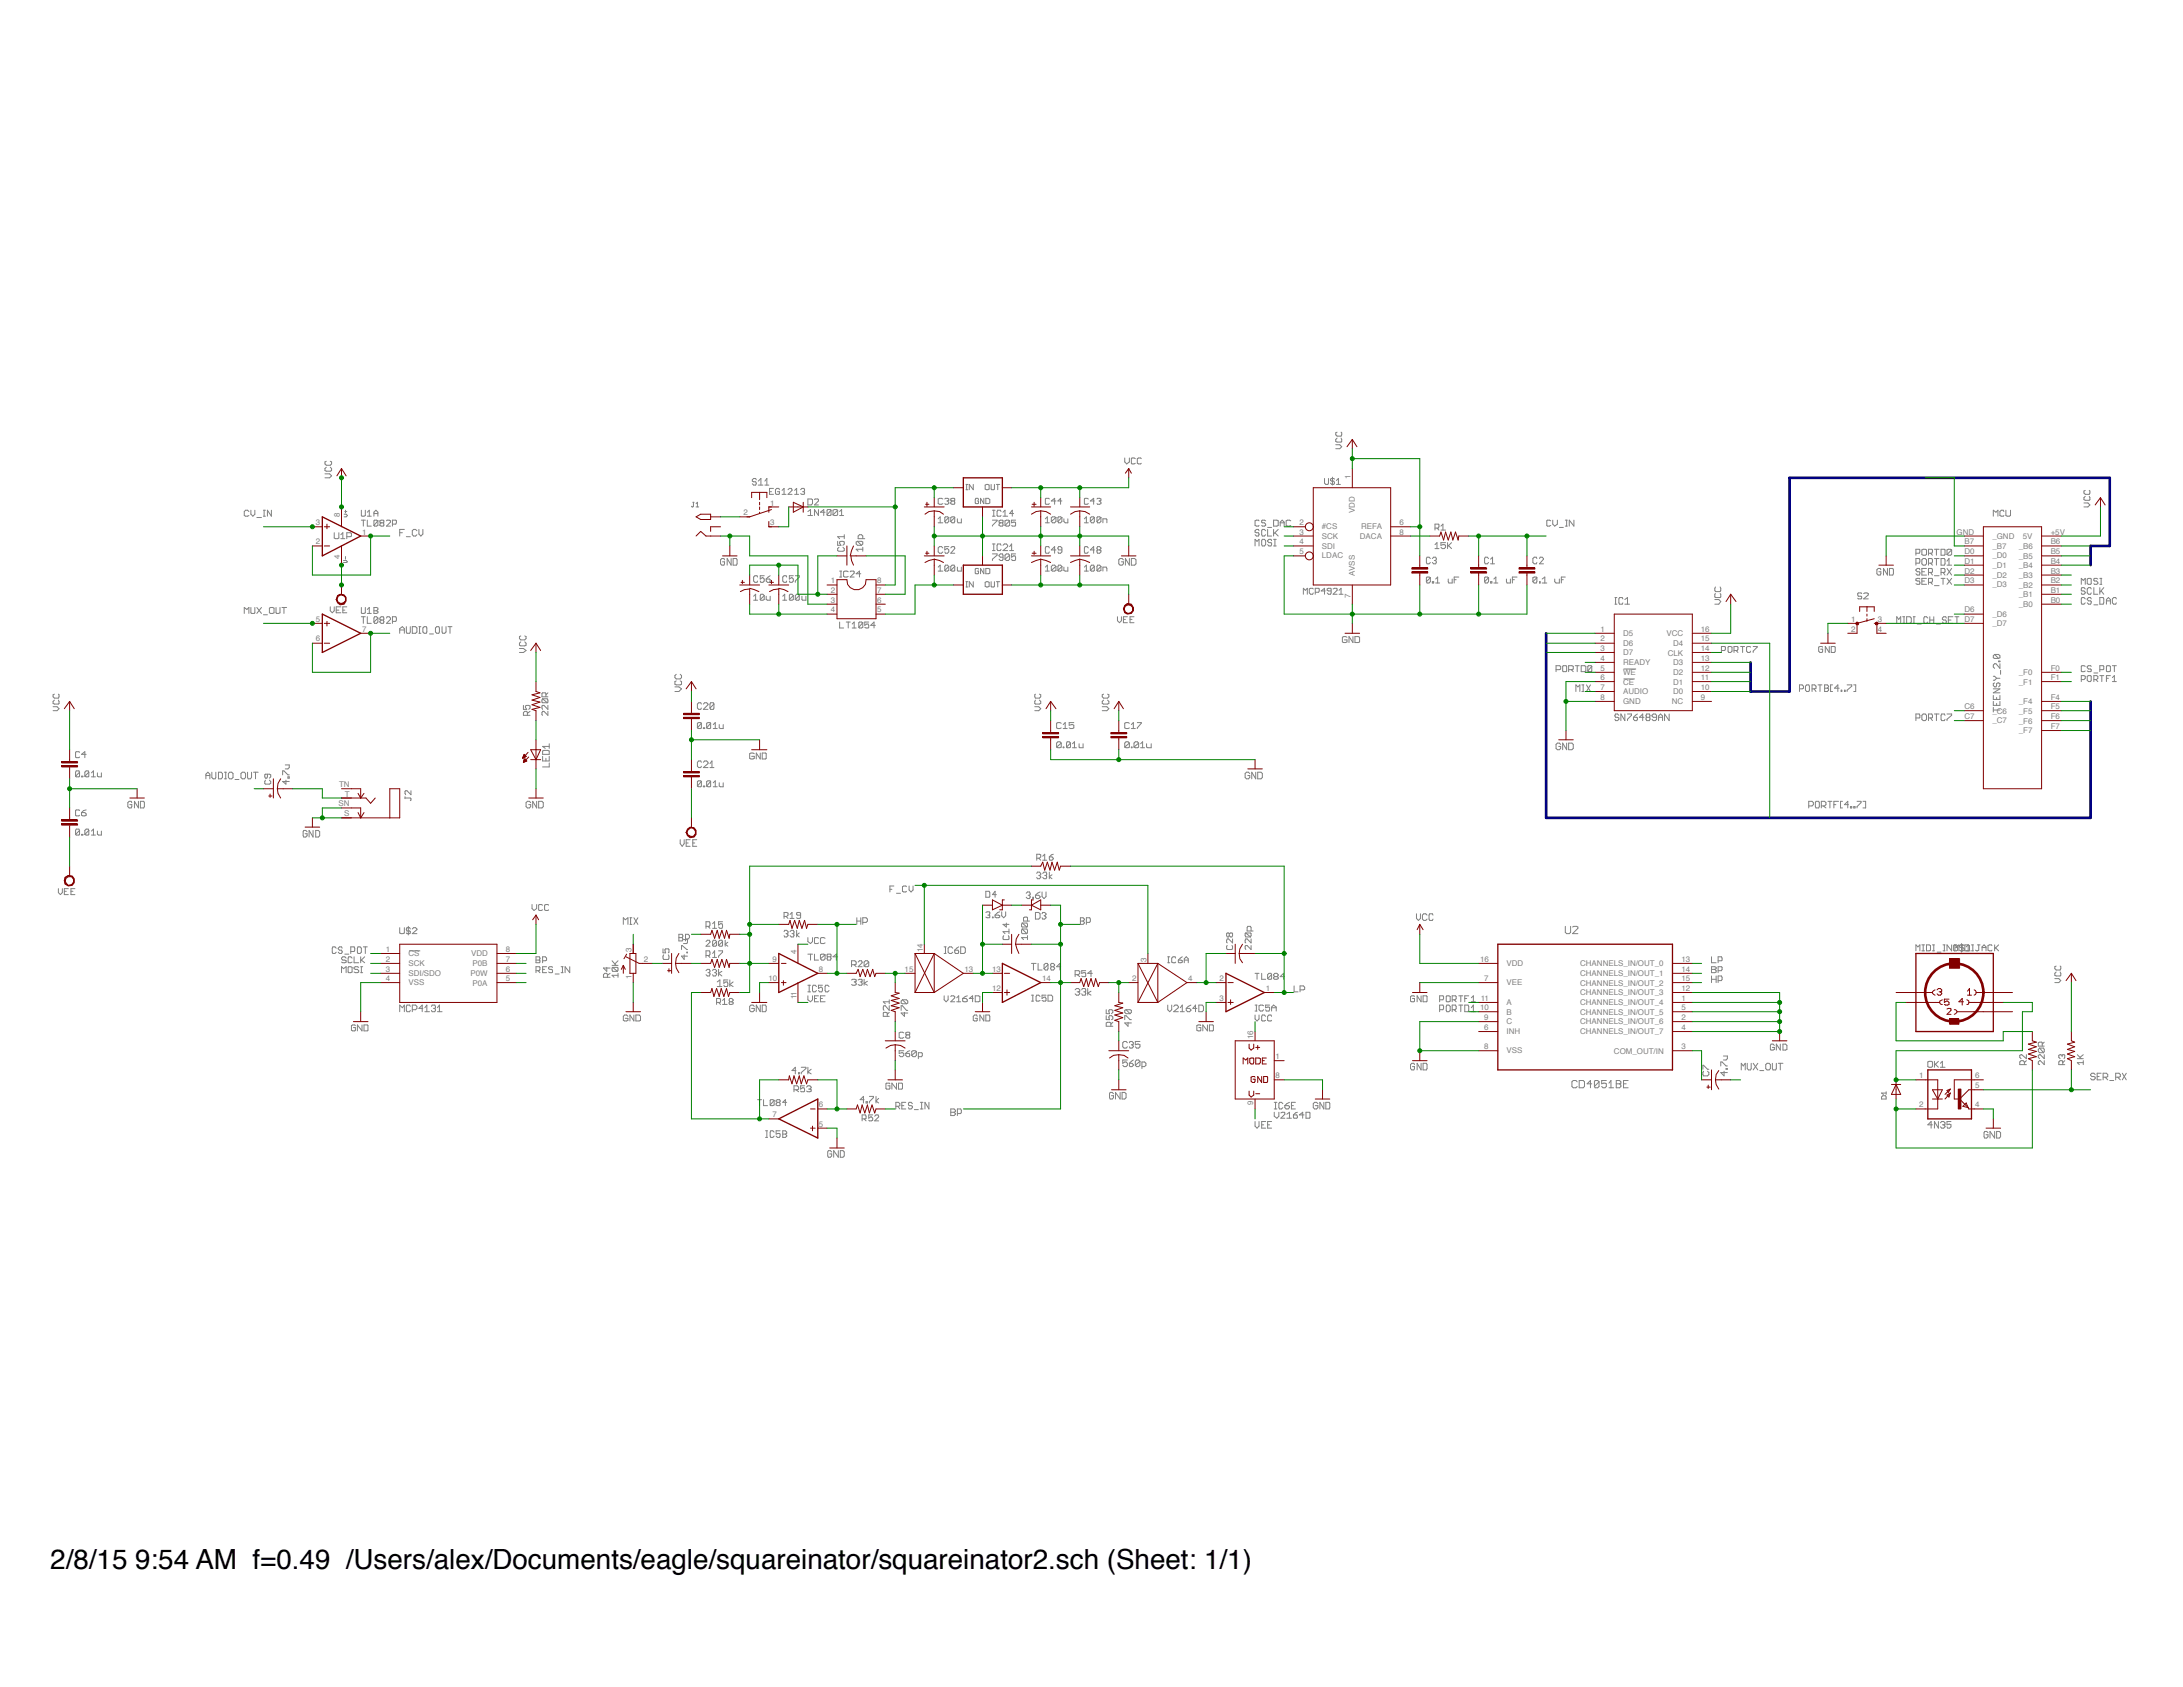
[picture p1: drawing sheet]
<svg xmlns="http://www.w3.org/2000/svg" width="279mm" height="216mm" viewBox="0 0 279 216" stroke-linecap="round" stroke-linejoin="round" font-family="sans-serif">
<defs><g id="words">
<text font-size="3.6" x="6.4" y="200.7">2/8/15 9:54 AM f=0.49 /Users/alex/Documents/eagle/squareinator/squareinator2.sch (Sheet: 1/1)</text>
<g font-size="1" fill="#808080">
<text x="95.1" y="65.9">2</text>
<text x="98.6" y="64.7">1</text>
<text x="172.8" y="61.2" transform="rotate(-90 172.8 61.2)">1</text>
<text x="173.4" y="65.7" transform="rotate(-90 173.4 65.7)">VDD</text>
<text x="40.4" y="69.7">2</text>
<text x="40.4" y="67.2">3</text>
<text x="43.5" y="71.6" transform="rotate(-90 43.5 71.6)">4</text>
<text x="43.5" y="66.2" transform="rotate(-90 43.5 66.2)">8</text>
<text x="46.3" y="68.4">1</text>
<text x="98.6" y="67.2">3</text>
<text x="166.3" y="67.2">2</text>
<text x="166.3" y="68.4">3</text>
<text x="166.3" y="69.7">4</text>
<text x="166.3" y="70.9">5</text>
<text x="169.2" y="67.7">#CS</text>
<text x="169.2" y="69">SCK</text>
<text x="169.2" y="70.2">SDI</text>
<text x="169.2" y="71.5">LDAC</text>
<text x="174.1" y="69">DACA</text>
<text x="174.2" y="67.7">REFA</text>
<text x="179.1" y="68.4">8</text>
<text x="179.1" y="67.2">6</text>
<text x="250.4" y="68.4">GND</text>
<text x="251.4" y="69.7">B7</text>
<text x="251.4" y="70.9">D0</text>
<text x="255" y="69">_GND</text>
<text x="255" y="70.2">_B7</text>
<text x="255" y="71.5">_D0</text>
<text x="258.4" y="70.2">_B6</text>
<text x="258.4" y="71.5">_B5</text>
<text x="258.9" y="69">5V</text>
<text x="262.5" y="68.4">+5V</text>
<text x="262.5" y="69.7">B6</text>
<text x="262.5" y="70.9">B5</text>
<text x="106.3" y="74.6">1</text>
<text x="106.3" y="75.9">2</text>
<text x="106.3" y="77.1">3</text>
<text x="112.3" y="77.1">6</text>
<text x="112.3" y="75.9">7</text>
<text x="112.3" y="74.6">8</text>
<text x="172.8" y="76.5" transform="rotate(-90 172.8 76.5)">7</text>
<text x="173.4" y="73.7" transform="rotate(-90 173.4 73.7)">AVSS</text>
<text x="251.4" y="72.2">D1</text>
<text x="251.4" y="73.4">D2</text>
<text x="251.4" y="74.6">D3</text>
<text x="255" y="72.7">_D1</text>
<text x="255" y="73.9">_D2</text>
<text x="255" y="75.2">_D3</text>
<text x="258.4" y="72.7">_B4</text>
<text x="258.4" y="74">_B3</text>
<text x="258.4" y="75.2">_B2</text>
<text x="258.4" y="76.4">_B1</text>
<text x="258.4" y="77.7">_B0</text>
<text x="262.5" y="72.2">B4</text>
<text x="262.5" y="73.4">B3</text>
<text x="262.5" y="74.6">B2</text>
<text x="262.5" y="75.9">B1</text>
<text x="262.5" y="77.1">B0</text>
<text x="40.4" y="82.1">6</text>
<text x="40.4" y="79.6">5</text>
<text x="46.3" y="80.9">7</text>
<text x="106.3" y="78.4">4</text>
<text x="112.3" y="78.4">5</text>
<text x="204.9" y="80.9">1</text>
<text x="204.9" y="82.1">2</text>
<text x="204.9" y="83.3">3</text>
<text x="207.7" y="81.4">D5</text>
<text x="207.7" y="82.6">D6</text>
<text x="207.7" y="83.9">D7</text>
<text x="213.3" y="81.4">VCC</text>
<text x="213.5" y="83.9">CLK</text>
<text x="214.1" y="82.7">D4</text>
<text x="217.7" y="83.3">14</text>
<text x="217.7" y="82.1">15</text>
<text x="217.7" y="80.9">16</text>
<text x="236.9" y="79.6">1</text>
<text x="236.9" y="80.9">2</text>
<text x="240.4" y="79.6">3</text>
<text x="240.4" y="80.9">4</text>
<text x="251.4" y="78.4">D6</text>
<text x="251.4" y="79.6">D7</text>
<text x="255" y="78.9">_D6</text>
<text x="255" y="80.2">_D7</text>
<text x="204.9" y="84.6">4</text>
<text x="204.9" y="85.8">5</text>
<text x="204.9" y="87.1">6</text>
<text x="204.9" y="88.3">7</text>
<text x="204.9" y="89.5">8</text>
<text x="207.7" y="85.1">READY</text>
<text x="207.7" y="86.4">WE</text>
<text x="207.7" y="87.6">CE</text>
<text x="207.7" y="88.9">AUDIO</text>
<text x="214.1" y="88.9">D0</text>
<text x="214.1" y="87.6">D1</text>
<text x="214.1" y="86.4">D2</text>
<text x="214.1" y="85.1">D3</text>
<text x="217.7" y="89.5">9</text>
<text x="217.7" y="88.3">10</text>
<text x="217.7" y="87.1">11</text>
<text x="217.7" y="85.8">12</text>
<text x="217.7" y="84.6">13</text>
<text x="258.4" y="86.4">_F0</text>
<text x="258.4" y="87.6">_F1</text>
<text x="262.5" y="85.8">F0</text>
<text x="262.5" y="87.1">F1</text>
<text x="262.5" y="89.5">F4</text>
<text x="207.7" y="90.1">GND</text>
<text x="214" y="90.1">NC</text>
<text x="251.4" y="90.8">C6</text>
<text x="251.4" y="92">C7</text>
<text x="255" y="91.3">_C6</text>
<text x="255" y="92.6">_C7</text>
<text x="258.4" y="90.1">_F4</text>
<text x="258.4" y="91.4">_F5</text>
<text x="258.4" y="92.6">_F6</text>
<text x="258.4" y="93.8">_F7</text>
<text x="262.5" y="90.8">F5</text>
<text x="262.5" y="92">F6</text>
<text x="262.5" y="93.3">F7</text>
<text x="43.4" y="100.7">TN</text>
<text x="44.2" y="102">T</text>
<text x="43.3" y="103.2">SN</text>
<text x="44.1" y="104.5">S</text>
<text x="49.4" y="121.8">1</text>
<text x="49.4" y="123.1">2</text>
<text x="49.4" y="124.3">3</text>
<text x="49.4" y="125.6">4</text>
<text x="52.3" y="122.4">CS</text>
<text x="52.3" y="123.6">SCK</text>
<text x="52.3" y="124.9">SDI/SDO</text>
<text x="60.2" y="124.9">P0W</text>
<text x="60.3" y="122.4">VDD</text>
<text x="60.5" y="123.7">P0B</text>
<text x="64.7" y="121.8">8</text>
<text x="64.7" y="123.1">7</text>
<text x="64.7" y="124.3">6</text>
<text x="64.7" y="125.6">5</text>
<text x="80.8" y="125.3" transform="rotate(-90 80.8 125.3)">1</text>
<text x="80.8" y="121.8" transform="rotate(-90 80.8 121.8)">3</text>
<text x="82.4" y="123.1">2</text>
<text x="98.4" y="125.6">10</text>
<text x="98.9" y="123.1">9</text>
<text x="102" y="122.1" transform="rotate(-90 102 122.1)">4</text>
<text x="104.8" y="124.3">8</text>
<text x="115.8" y="124.3">15</text>
<text x="118.1" y="121.8" transform="rotate(-90 118.1 121.8)">14</text>
<text x="123.4" y="124.3">13</text>
<text x="127" y="124.3">13</text>
<text x="133.4" y="125.6">14</text>
<text x="144.9" y="125.6">2</text>
<text x="146.7" y="123.1" transform="rotate(-90 146.7 123.1)">3</text>
<text x="152.1" y="125.6">4</text>
<text x="156.1" y="125.6">2</text>
<text x="189.4" y="123.1">16</text>
<text x="189.9" y="125.6">7</text>
<text x="192.8" y="123.6">VDD</text>
<text x="202.2" y="123.7">CHANNELS_IN/OUT_0</text>
<text x="202.2" y="124.9">CHANNELS_IN/OUT_1</text>
<text x="215.2" y="123.1">13</text>
<text x="215.2" y="124.3">14</text>
<text x="215.2" y="125.6">15</text>
<text x="52.3" y="126.1">VSS</text>
<text x="60.5" y="126.1">P0A</text>
<text x="102" y="127.9" transform="rotate(-90 102 127.9)">11</text>
<text x="127" y="126.8">12</text>
<text x="156.1" y="128.1">3</text>
<text x="162" y="126.8">1</text>
<text x="189.4" y="129.3">10</text>
<text x="189.5" y="128.1">11</text>
<text x="189.9" y="130.5">9</text>
<text x="189.9" y="131.8">6</text>
<text x="192.8" y="126.1">VEE</text>
<text x="192.8" y="128.6">A</text>
<text x="192.8" y="129.8">B</text>
<text x="192.8" y="131.1">C</text>
<text x="202.2" y="126.1">CHANNELS_IN/OUT_2</text>
<text x="202.2" y="127.4">CHANNELS_IN/OUT_3</text>
<text x="202.2" y="128.6">CHANNELS_IN/OUT_4</text>
<text x="202.2" y="129.9">CHANNELS_IN/OUT_5</text>
<text x="202.2" y="131.1">CHANNELS_IN/OUT_6</text>
<text x="215.2" y="126.8">12</text>
<text x="215.2" y="128.1">1</text>
<text x="215.2" y="129.3">5</text>
<text x="215.2" y="130.5">2</text>
<text x="215.2" y="131.8">4</text>
<text x="160.4" y="133" transform="rotate(-90 160.4 133)">16</text>
<text x="163.2" y="138">8</text>
<text x="163.2" y="135.5">1</text>
<text x="189.9" y="134.3">8</text>
<text x="192.8" y="132.3">INH</text>
<text x="192.8" y="134.8">VSS</text>
<text x="202.2" y="132.3">CHANNELS_IN/OUT_7</text>
<text x="206.6" y="134.8">COM_OUT/IN</text>
<text x="215.2" y="134.3">3</text>
<text x="245.6" y="138">1</text>
<text x="252.8" y="138">6</text>
<text x="98.9" y="143">7</text>
<text x="104.8" y="141.7">6</text>
<text x="160.4" y="141.4" transform="rotate(-90 160.4 141.4)">9</text>
<text x="245.6" y="141.7">2</text>
<text x="252.8" y="141.7">4</text>
<text x="252.8" y="139.2">5</text>
<text x="104.8" y="144.2">5</text>
</g>
</g></defs>
<g fill="none" stroke="#808080" stroke-width=".13">
<path d="M41.8 59.8l-.2 .2v.2l.2 .1 .6-.1v-.2l-.1-.2M41.8 59l-.2 .1v.3l.2 .1h.5l.1-.1v-.3l-.1-.1M144 58.6v.5l.2 .3 .3-.3v-.5M145.3 58.7l-.2-.1-.3 .1v.6l.1 .1 .4-.1M146.1 58.7l-.1-.1-.4 .1v.6l.1 .1 .4-.1M171 56.9h.5l.2 .3-.2 .2h-.5M171.1 55.3l-.1 .1v.2l.1 .2h.5l.1-.2-.1-.3M171.1 56.1l-.1 .1v.3l.1 .1h.5l.1-.1-.1-.4M31.3 78.5v-.8l.3 .3 .3-.3v.8M31.9 65.5l-.2-.2h-.3l-.1 .2v.5l.1 .1 .5-.1M32.1 77.7v.7l.1 .1h.3l.1-.1v-.7M32.1 65.3v.5l.3 .3 .2-.3v-.5"/>
<path d="M32.9 66.2h.6M32.9 77.7l.6 .8M33.5 77.7l-.6 .8M33.7 66.1h.3M33.7 65.3h.3M33.7 78.7h.5M33.8 65.3v.8M34.5 77.8l.1-.1 .5 .1v.6l-.2 .1-.4-.1zM34.7 65.3v.8l-.5-.8v.8M35.3 77.7v.7l.1 .1 .4-.1v-.7M36.1 77.7h.6M36.3 77.7v.8"/>
<path d="M41.6 60.6h.6l.2 .3-.2 .3h-.6M42.3 77.7v.5l.2 .2 .3-.2v-.5M42.8 68.2v.7h.1h.5v-.7M43 78.1h.4M43.6 77.7h-.6v.7h.6M43.6 68.9h.5M43.6 68.4l.3-.2v.7M43.9 78.1h.2M44 71.7h.3l.2 .2-.5 .1M44 65.8h.3l.2 .2-.2 .1h-.3M44.1 65.5h.3M44.2 65.3v.3"/>
<path d="M44.2 71.2v.4M44.4 68.7l.6-.1v-.3l-.6-.1v.7M44.4 77.7h-.5v.7h.5M46.2 65.3v.7l.1 .1 .5-.1v-.7M46.2 77.7v.7l.1 .1 .5-.1v-.7M46.2 78.9h.6M46.2 66.6h.6M46.5 66.6v.7M46.5 78.9v.9M47 78l.3-.3v.8M47 78.5h.5M47 66.6v.7h.5"/>
<path d="M47 78.9v.9h.5M47 66.1h.5M47 65.6l.3-.3v.8M47.9 66.1v-.5l.2-.3 .3 .3v.5M47.9 65.7h.5M47.9 77.7l.5 .1v.2l-.2 .2 .2 .1v.1l-.5 .1zM47.9 78.2h.3M48.4 79.1l-.2-.2h-.3v.7M48.4 66.7l-.2-.1-.3 .1v.5M48.4 66.7v.5l-.2 .1-.3-.1M48.4 79.1v.5l-.2 .2h-.3v-.2M48.4 66.7l-.5 .5"/>
<path d="M48.4 79.1l-.5 .5M48.8 79.4l-.2-.1v-.2l.2-.2h.2l.1 .2-.1 .3M48.8 66.9h.2M48.8 66.9l-.2-.1v-.1l.2-.1 .3 .1-.1 .2M48.8 66.9l-.2 .2v.1l.2 .1 .3-.1-.1-.3M48.8 79.4l-.2 .1 .2 .3h.2l.1-.2-.1-.2M48.8 79.4h.2M49.5 79.1l.1-.2h.2l.2 .2v.2l-.5 .5h.5M49.5 66.7l.1-.1 .4 .1v.1l-.5 .5h.5M50.2 79.5h.5v-.1v-.5h-.5v.9M50.2 67.1h.5v-.2v-.3h-.5v.7M51.2 68.2h.3"/>
<path d="M51.8 67.8h-.6v.8M52 68.7h.5M53.4 67.9l-.2-.1h-.3l-.1 .1v.5l.1 .2h.3l.2-.2M53.6 67.8v.5l.3 .3 .2-.3v-.5M88.7 64.3h.1M88.8 64.3v.5l-.1 .1-.2-.1M89.1 64.9h.3M89.1 64.5l.2-.2v.6M92.7 71.6l-.1-.1h-.2l-.2 .1v.6l.2 .1h.2l.1-.4h-.2M93.6 71.5v.8l-.5-.8v.8M93.8 71.5h.5v.1v.7h-.5zM96.5 76.8h.5"/>
<path d="M96.5 76.3l.2-.2v.7M96.8 61.4l-.1-.2h-.2l-.2 .2v.2l.4 .1 .1 .1-.1 .3h-.2l-.2-.2M97 73.9l-.1-.2h-.3l-.1 .2v.5l.1 .1h.3l.1-.1M97 62.1h.6M97 61.6l.4-.4v.9M97.8 73.7h-.5v.4l.3-.2 .2 .2v.3l-.2 .1h-.2l-.1-.1M97.8 76.2l-.2-.1h-.2l-.1 .6M97.8 76.2v.5l-.2 .1-.3-.1M97.8 76.2l-.5 .5M97.9 61.6l.2-.4v.9M97.9 62.1h.5M98.1 74.1h.4l.1 .1-.1 .3h-.3l-.1-.1z"/>
<path d="M98.1 76.3v.4l.1 .1h.4v-.5M98.5 62.9h.2M98.6 73.7l-.5 .4M99 62.5h-.5v.8h.5M99.8 62.7l-.1-.2h-.3l-.1 .2v.5l.4 .1 .1-.4h-.3M100.1 63.3h.5M100.1 62.8l.3-.3v.8M100.2 76.3l.2-.2v.7M100.2 76.8h.5M100.7 73.9l-.1-.2h-.2l-.2 .2v.5l.2 .1h.2l.1-.1M100.9 62.7l.1-.2h.3l.1 .3-.5 .5h.5M101.5 73.7h-.5v.4l.3-.2 .2 .2v.3l-.1 .1h-.3l-.1-.1"/>
<path d="M101.5 76.2v.5l-.1 .1-.4-.1M101.5 76.2l-.1-.1h-.3l-.1 .6M101.5 76.2l-.5 .5M101.7 62.8l.3-.3v.8M101.7 63.3h.5M101.8 73.7h.5v.2l-.5 .5v.1M102.3 76.2l-.1-.1h-.2l-.2 .1v.5M102.3 76.2v.5l-.1 .1-.4-.1M102.3 76.2l-.5 .5M102.5 62.7l.1-.2h.3l.1 .2-.1 .2M102.6 76.3v.4l.1 .1h.4v-.5M102.7 62.9h.2"/>
<path d="M102.9 62.9l.1 .1-.1 .3-.4-.1M103.4 63.9h.6v.6l-.2 .1h-.4zM103.4 65.5l.3-.3v.8M103.4 66h.6M104.2 63.9h.1h.4h.1v.2l-.6 .5h.6M104.8 65.2v.8l-.6-.8v.8M105.6 65.6h-.6l.4-.4v.8M106.4 65.3v.6l-.1 .1h-.4v-.1M106.4 65.3l-.1-.1h-.4v.1v.6M106.4 65.3l-.5 .6M107.2 69.3v.5h.4l-.1-.3v-.1l.1-.1 .5 .1v.2l-.2 .2M107.2 65.3v.6l-.2 .1-.4-.1"/>
<path d="M107.2 65.3l-.2-.1-.4 .1v.6M107.2 65.3l-.6 .6M107.4 70l-.2 .2v.3h.2h.7v-.3l-.2-.2M107.5 79.6v.8h.5M107.5 66h.5M107.5 65.5l.2-.3v.8M107.5 73.1h.2M107.5 73.9h.2M107.6 73.1v.8M108.1 68.4v.5M108.1 68.7h-.9l.3 .2M108.3 79.6h.5"/>
<path d="M108.6 79.6v.8M108.6 73.2l-.2-.1-.4 .1v.6l.1 .1 .5-.1M108.8 73.2l.1-.1h.3l.1 .1v.1l-.5 .6h.5M109.1 79.9l.2-.3v.8M109.7 69.3l-.1 .1v.2l.1 .2h.6M109.7 69.3l.6 .5M109.7 69.3l.7 .1v.2l-.1 .2M110.2 73.4h-.6l.4-.3v.8M110.4 70.3h-.8l.2 .2M110.4 79.7v.6l-.1 .1-.4-.1M110.4 79.7l-.1-.1-.4 .1v.6M110.4 68.9v-.3l-.1-.2h-.3l-.2 .2v.3h.9"/>
<path d="M110.4 70v.5M110.4 79.7l-.5 .6M111.2 79.6h-.5v.4l.4-.1 .1 .4-.1 .1-.4-.1M120.1 66.4l.2-.3v.8M120.1 72.6l.2-.3v.8M120.1 66.9h.6M120.1 73.1h.6M120.7 70.1l-.2-.1h-.3l-.1 .1v.5l.1 .2h.3l.2-.2M120.7 63.9l-.2-.1-.4 .1v.6h.1h.5M120.9 63.9l.1-.1 .4 .1v.1l-.1 .1M121.2 64.1h.1M121.3 64.1l.1 .2v.2h-.1h-.4"/>
<path d="M121.4 70h-.5v.4l.3-.2 .2 .2v.2l-.1 .2h-.3l-.1-.2M121.4 72.5l-.1-.2h-.3l-.1 .7M121.4 66.2v.5l-.1 .2h-.3l-.1-.2M121.4 66.2l-.1-.1-.4 .1v.5M121.4 72.5v.5l-.1 .1-.4-.1M121.4 66.2l-.5 .5M121.4 72.5l-.5 .5M121.7 70.1l.2-.1h.2l.1 .2-.5 .6h.5M121.9 64.1l-.2-.1v-.1l.2-.1 .3 .1-.1 .2M121.9 64.1l-.2 .2v.2h.2h.3l-.1-.4M121.9 64.1h.2M122.2 66.2l-.1 .7h-.2l-.2-.2"/>
<path d="M122.2 72.5v.5l-.1 .1-.4-.1M122.2 72.5l-.1-.2h-.2l-.2 .2v.5M122.2 66.2l-.1-.1-.4 .1v.5M122.2 66.2l-.5 .5M122.2 72.5l-.5 .5M122.5 66.4l.1 .5h.4v-.5M122.5 72.6v.4l.1 .1h.4v-.5M123.6 74.4h.3M123.6 75.1h.3M123.6 62.7h.3M123.6 62h.3M123.7 62v.7"/>
<path d="M123.7 74.4v.7M124.6 62v.7l-.5-.7v.7M124.6 74.4v.7l-.5-.7v.7M125.2 63.9v-.1h-.3l-.1 .1v.5l.1 .1 .3-.1v-.3h-.1M125.2 72.8v-.1l-.4 .1v.5l.1 .1 .3-.1v-.2h-.1M125.9 63.8v.7l-.4-.7v.7M125.9 72.7v.7l-.4-.7v.7M126.1 74.5l.2-.1 .3 .1v.5l-.2 .1-.3-.1zM126.1 62.1l.2-.1 .3 .1v.5l-.2 .1-.3-.1zM126.2 63.8h.3l.2 .1v.5l-.5 .1zM126.2 72.7l.5 .1v.5l-.5 .1zM126.9 74.4v.6v.1l.4-.1v-.6"/>
<path d="M126.9 62v.6v.1l.4-.1v-.6M127 70.5h.4M127 69.6h.4M127 66.1h.4M127 65.3h.4M127 66.6h.6l-.6 .7M127 70.9h.6v.2l-.6 .5v.1M127.2 65.3v.8M127.2 69.6v.9M127.5 74.4h.5M127.5 62h.5M127.7 62v.7"/>
<path d="M127.7 74.4v.7M128 66.9l-.1-.1v-.1l.1-.1 .4 .1-.1 .2M128 66.9l-.1 .2v.1l.1 .1 .4-.1-.1-.3M128 66.9h.3M128.1 65.5l-.1-.2h-.3l-.1 .2v.5l.1 .1h.3l.1-.1M128.1 69.8l-.1-.2h-.3l-.1 .2 .1 .7h.3l.1-.2M128.4 65.6l.2-.3v.8M128.4 69.8l.1-.2h.3l.2 .2v.2l-.6 .5h.6M128.4 66.1h.6M128.4 71.3h-.4l-.1-.2 .1-.2h.3l.1 .7-.1 .1h-.3l-.1-.1M129.2 70l.3-.4v.9M129.2 70.5h.5"/>
<path d="M129.2 71.1l-.1-.2h-.3l-.2 .2v.5M129.2 71.1v.5l-.1 .1h-.3l-.2-.1M129.2 66.7l-.1-.1-.5 .1v.5M129.2 66.7v.5l-.1 .1-.5-.1M129.2 71.1l-.6 .5M129.2 66.7l-.6 .5M129.7 65.7h-.5l.4-.4v.8M130 70.9h-.5v.4l.4-.2 .1 .2-.1 .4h-.3l-.1-.1M130 66.6h-.5v.3l.2-.1 .3 .1v.3l-.1 .1h-.3l-.1-.1M133.8 66.9h.5M133.8 73.1h.5M133.8 66.4l.2-.3v.8"/>
<path d="M133.8 72.6l.2-.3v.8M134.3 70.1l-.1-.1h-.3l-.1 .1 .1 .7h.3l.1-.2M134.3 63.9l-.1-.1h-.3l-.1 .1v.6h.1h.3h.1M135.1 64.1h-.5l.4-.3v.7M135.1 70.4h-.5l.4-.4v.8M135.1 72.5l-.1-.2h-.3l-.1 .2v.5M135.1 66.2v.5l-.1 .2h-.3l-.1-.2M135.1 66.2l-.1-.1-.4 .1v.5M135.1 72.5v.5l-.1 .1-.4-.1M135.1 66.2l-.5 .5M135.1 72.5l-.5 .5M135.9 70.4h-.4l-.1-.2 .1-.2h.2l.2 .1v.5l-.2 .2h-.2l-.1-.2"/>
<path d="M135.9 64.1h-.5l.3-.3v.7M135.9 72.5l-.2-.2h-.2l-.1 .7M135.9 66.2v.5l-.2 .2h-.2l-.1-.2M135.9 66.2l-.2-.1-.3 .1v.5M135.9 72.5v.5l-.2 .1-.3-.1M135.9 66.2l-.5 .5M135.9 72.5l-.5 .5M136.2 66.4v.3l.1 .2h.4v-.5M136.2 72.6v.4l.1 .1h.4v-.5M138.8 66.9h.5M138.8 73.1h.5M138.8 66.4l.2-.3v.8"/>
<path d="M138.8 72.6l.2-.3v.8M139.3 63.9l-.2-.1-.3 .1v.6h.1h.4M139.3 70.1l-.2-.1h-.2l-.1 .1 .1 .7h.2l.2-.2M140.1 64.1h-.5l.4-.3v.7M140.1 70.4h-.5l.4-.4v.8M140.1 72.5l-.1-.2h-.3l-.1 .2v.5M140.1 66.2l-.1 .7h-.3l-.1-.2M140.1 66.2l-.1-.1-.4 .1v.5M140.1 72.5v.5l-.1 .1-.4-.1M140.1 66.2l-.5 .5M140.1 72.5l-.5 .5M140.4 63.9l.1-.1 .4 .1v.1l-.2 .1"/>
<path d="M140.5 70.4l-.1 .1 .1 .3h.2l.2-.2v-.1l-.2-.1M140.5 70.4l-.1-.2 .1-.2h.2l.2 .1-.2 .3M140.5 70.4h.2M140.7 64.1h.1M140.7 64.1l.2 .2v.2h-.2h-.3M140.9 72.5l-.2-.2h-.2l-.1 .7M140.9 66.2v.5l-.2 .2h-.2l-.1-.2M140.9 66.2l-.2-.1-.3 .1v.5M140.9 72.5v.5l-.2 .1-.3-.1M140.9 66.2l-.5 .5M140.9 72.5l-.5 .5M141.2 66.9v-.5h.4l.1 .1v.4"/>
<path d="M141.2 73.1v-.5h.4l.1 .5M143 78.9v.5l.3 .3 .2-.3v-.5M143.8 71.6l-.2-.1h-.2l-.2 .1v.6l.2 .1h.2l.2-.1v-.3h-.3M143.8 79.3h.2M144.3 78.9h-.5v.8h.5M144.5 71.5v.8l-.5-.8v.8M144.6 79.3h.3M144.8 71.5h.4l.2 .1v.6l-.2 .1h-.4zM145.1 78.9h-.5v.8h.5M160.6 69.9v-.9l.3 .3 .2-.3v.9M161.1 66.7v-.1l-.5 .1v.5l.2 .1 .3-.1M161.1 67.9v-.1h-.3l-.2 .1v.2l.5 .1v.1v.3h-.3l-.2-.2"/>
<path d="M161.6 69h.2l.2 .2v.5l-.2 .2h-.2l-.1-.2zM162 66.7l-.2-.1-.3 .1v.1l.3 .1 .2 .2v.1l-.2 .1-.3-.1M162 67.9l-.2-.1h-.2l-.1 .1 .1 .7h.2l.2-.2M162.2 67.8v.8h.6M162.2 67.5h.6M162.8 69.2l-.1-.2h-.3l-.2 .2 .2 .2 .4 .1-.1 .4h-.3l-.2-.2M163 66.6l.6 .1v.5l-.6 .1zM163 67.8v.8M163 69h.3M163 69.9h.3M163.2 68.2l.4 .4M163.2 69v.9"/>
<path d="M163.6 67.8l-.6 .5M163.9 66.9h.5M163.9 67.3v-.5l.2-.2 .3 .2v.5M165.2 66.7l-.2-.1-.4 .1v.5l.2 .1 .4-.1M166.8 76.1v-.8l.3 .2 .2-.2v.8M168.1 75.4l-.1-.1-.4 .1v.5l.1 .2h.3l.1-.2M168.3 75.8h.5v-.2v-.3h-.5v.8M169.5 61.2v.6l.2 .2h.2l.1-.2v-.6M169.6 75.6h-.5l.4-.3v.8M170.4 75.6h-.4l-.1-.1v-.1l.1-.1 .4 .1-.1 .7h-.3l-.1-.2M170.5 61.1v1M170.6 75.4l.2-.1 .3 .1v.1l-.5 .6h.5"/>
<path d="M170.8 61.3l-.1-.1-.4 .1v.2l.4 .1 .1 .1-.1 .3h-.2l-.2-.2M171 62h.6M171 61.5l.3-.3v.8M171.4 76.1h.5M171.4 75.5l.2-.2v.8M183.1 73.9h-.5v.5M183.1 73.9v.5l-.2 .2h-.3v-.2M183.1 73.9l-.5 .5M183.1 71.5l-.2-.2h-.3v.2v.7h.3l.2-.2M183.3 74.4h.2v.2h-.2zM183.3 71.5l.2-.2h.2l.1 .2-.1 .2M183.6 71.7h.1"/>
<path d="M183.7 69.7l.2-.3v.8M183.7 70.2h.5M183.7 67.6h.4l.1-.4-.1-.1h-.4v.7M183.7 74.6h.6M183.7 74.1l.3-.2v.7M183.7 71.7l.1 .2-.1 .3h-.2l-.2-.2M183.9 67.6l.3 .2M184.4 67.3l.3-.2v.7M184.4 67.8h.6M185 69.4h-.6v.4l.3-.1 .3 .1v.2l-.2 .2h-.2l-.2-.2M185.3 69.4v.8M185.4 69.8l.4 .4"/>
<path d="M185.4 74.1v.5h.5v-.5M185.8 69.4l-.5 .6M186.1 74.2h.3M186.7 73.9h-.6v.7M190.5 73.9h-.4h-.1v.5M190.5 73.9v.5l-.1 .2h-.3l-.1-.2M190.5 73.9l-.5 .5M190.5 71.5l-.1-.2h-.3l-.1 .2 .1 .7h.3l.1-.2M190.8 74.4h.1v.2h-.1zM190.8 72.2h.5M190.8 71.6l.2-.3v.9M191.2 74.6h.5"/>
<path d="M191.2 74.1l.3-.2v.7M192.8 74.1l.1 .5h.4v-.5M193.6 74.2h.2M194.2 73.9h-.6v.7M196.7 73.9h-.1h-.4v.5M196.7 73.9l-.1 .7h-.2l-.2-.2M196.7 73.9l-.5 .5M196.7 71.5l-.1-.2h-.2l-.2 .2v.5l.2 .2h.2l.1-.2M197 74.4h.1v.2h-.1zM197 71.5l.1-.2h.3l.1 .2-.5 .7h.5M197.4 74.6h.6M197.4 74.1l.3-.2v.7"/>
<path d="M198.5 66.7l-.2-.1-.3 .1v.5l.1 .1 .4-.1M198.7 66.6v.5l.3 .2 .3-.2v-.5M199 74.1v.3l.2 .2h.4v-.5M199.6 67.5h.5M199.8 74.2h.3M200.3 73.9h-.5v.7M200.3 66.6h.3M200.3 67.3h.3M200.5 66.6v.7M201.4 66.6v.7l-.5-.7v.7M206.7 77.3h.2M206.7 76.5h.2"/>
<path d="M206.8 76.5v.8M207.7 76.6l-.1-.1h-.3l-.1 .1 .1 .7h.3l.1-.1M208 76.7l.3-.2v.8M208 77.3h.6M219.5 76.7h.5l.2 .3-.2 .3h-.5M219.6 76l-.1 .1v.3l.1 .1h.6v-.1v-.3v-.1M219.6 75.1l-.1 .2 .1 .4h.6v-.2v-.4M238.3 76l-.1-.1h-.4v.1v.3h.4l.1 .3h-.1h-.4M238.5 76l.2-.1 .4 .1v.1l-.6 .5h.6M240.7 72.9l-.1-.2h-.2l-.2 .2v.5l.2 .2h.2l.1-.4h-.2M241.6 72.7v.9l-.5-.9v.9M241.8 72.7h.5v.2v.7h-.5z"/>
<path d="M242.8 79.8v-.9l.2 .4 .3-.4v.9M243.5 78.9h.3M243.5 79.8h.3M243.7 78.9v.9M244 78.9h.5l.1 .2v.5l-.1 .2h-.5zM244.9 78.9h.2M244.9 79.8h.2M245 78.9v.9M245.2 72.1h.4l.1-.2-.1-.4h-.4v.8M245.2 70.8h.4l.1-.2-.1-.3h-.4v.8M245.4 79.9h.5M245.7 72.9l-.1-.2h-.2l-.2 .2 .2 .3 .3 .1-.1 .3h-.2l-.2-.2"/>
<path d="M245.7 74.1l-.1-.1-.4 .1v.2l.4 .1 .1 .3-.1 .1-.4-.1M246 70.4l.1-.1 .5 .1v.6l-.2 .1-.4-.1zM246 73.2h.3M246 74.4h.3M246.1 71.5h.3l.2 .1v.6l-.2 .1h-.3l-.1-.1v-.6zM246.6 72.7h-.6v.9h.6M246.6 74h-.6v.8h.6M246.7 79.1l-.1-.2h-.3l-.1 .2 .1 .7h.3l.1-.2M246.8 72.1h.4l.1-.2-.1-.4h-.4v.8M246.8 70.8h.4l.1-.2-.1-.3h-.4v.8M246.8 73.3h.4l.1-.1-.1-.5h-.4v.9M246.8 74.5h.4l.1-.1-.1-.4h-.4v.8"/>
<path d="M247 79.4h.5M247 78.9v.9M247.1 70.8l.2 .3M247.1 72.1l.2 .2M247.1 73.3l.2 .3M247.1 74.5l.2 .3M247.5 78.9v.9M247.6 71.5h.6M247.6 70.3h.6M247.6 73.7h.6M247.6 75h.6M247.8 79.9h.5"/>
<path d="M247.8 70.3v.8M247.8 71.5v.8M248.4 71.5h.5v.1v.7h-.5zM248.4 70.3h.5v.1v.6v.1h-.5zM248.4 73.3h.5v-.1v-.5h-.5v.9M248.4 74h.5M248.7 73.3l.2 .3M248.7 74v.8M249.1 79.1l-.1-.2h-.2l-.2 .2v.2l.4 .1 .1 .1-.1 .3h-.2l-.2-.2M249.2 72.3h.6M249.2 71.8l.2-.3v.8M249.2 72.7l.6 .9"/>
<path d="M249.2 74l.6 .8M249.4 79.4h.3M249.8 70.4l-.2-.1-.4 .1v.6M249.8 70.4v.6l-.2 .1-.4-.1M249.8 70.4l-.6 .6M249.8 72.7l-.6 .9M249.8 74l-.6 .8M250 78.9h-.6v.9h.6M250.2 78.9h.5M250.5 78.9v.9M255.1 66.1v-.8l.4 .3 .2-.3v.8M256.5 65.5l-.1-.2h-.3l-.1 .2v.5l.1 .1 .4-.1"/>
<path d="M256.7 65.3v.7l.2 .1 .4-.1v-.7M266.4 74.8v-.8l.2 .3 .3-.3v.8M266.7 64.4h.5l.3 .2-.3 .3h-.5M266.9 62.8h-.2v.3l.2 .2h.5l.1-.2-.1-.3M266.9 63.5l-.2 .2v.2l.2 .1h.5l.1-.1-.1-.4M266.9 75.4l-.2-.2h-.2l-.1 .3 .3 .1 .2 .3-.2 .2h-.2l-.1-.2M266.9 76.6l-.2-.1h-.2l-.1 .1 .1 .7h.2l.2-.1M267.1 74.1l.2-.1 .4 .1v.6l-.1 .1-.5-.1zM267.7 75.4l-.1-.2h-.3l-.2 .2v.5l.2 .2h.3l.1-.2M267.7 76.6l-.1-.1h-.3l-.2 .1 .2 .3 .4 .1-.1 .3h-.3l-.2-.1M268 75.2v.9h.5M268 77.4h.5"/>
<path d="M268.5 74.1l-.2-.1-.3 .1v.2l.3 .1 .2 .1v.2l-.2 .1-.3-.1M268.8 76.5h.4l.1 .1-.1 .7h-.4zM268.8 74h.2M268.8 74.8h.2M268.8 75.2v.9M268.9 74v.8M268.9 75.6l.4 .5M269.3 75.2l-.5 .6M269.6 76.9h.5M269.6 77.3v-.6l.3-.2 .2 .2v.6M270.9 76.6l-.1-.1h-.3l-.1 .1v.6l.1 .1h.3l.1-.1M6.8 90.4h.5l.3 .3-.3 .3h-.5"/>
<path d="M7 89.6l-.2 .2v.2l.2 .1h.5l.1-.1-.1-.4M7 88.8l-.2 .1v.3l.2 .1h.5l.1-.1-.1-.4M10.2 96.3l-.1-.1h-.3l-.1 .1v.6l.1 .1h.3l.1-.1M10.2 98.8l-.1-.1h-.3l-.1 .6M10.2 98.8v.5l-.1 .1h-.3l-.1-.1M10.2 98.8l-.5 .5M10.4 99.3h.2v.1h-.2zM11 96.5h-.6l.5-.3v.8M11.4 98.8l-.1-.1h-.3l-.1 .1v.5M11.4 98.8v.5l-.1 .1-.4-.1M11.4 98.8l-.5 .5M11.7 99.4h.5"/>
<path d="M11.7 98.9l.3-.2v.7M12.5 98.9v.4l.1 .1h.4v-.5M26.4 99.3h.5M26.4 99.7v-.6l.2-.3 .3 .3v.6M27.1 98.8v.7l.2 .2h.2l.1-.2v-.7M28 98.8h.3l.2 .2v.5l-.2 .2h-.3zM28.7 98.8h.3M28.7 99.7h.3M28.9 98.8v.9M29.4 98.8h.3l.1 .2v.5l-.1 .2h-.3l-.2-.2v-.5zM30.1 99.8h.5M31 98.8h.3l.1 .2v.5l-.1 .2h-.3l-.2-.2v-.5z"/>
<path d="M31.7 98.8v.7l.1 .2h.2l.2-.2v-.7M32.4 98.8h.6M32.7 98.8v.9M34 99.8l-.1 .2 .1 .4 .6-.1v-.3l-.1-.2M34.2 99.1l-.1 .5h-.1l-.1-.2 .1-.3h.5l.1 .1v.2l-.1 .2M36.2 99.2v-.5h.1l.6 .5h.1M36.5 97.9h.5v.3l-.1 .2h-.4M36.6 99.8v.6l-.4-.4h.8M36.9 99.4h.1v.2h-.1zM51.2 81v-.5l.3-.3 .3 .3v.5M51.2 80.6h.6M52 80.2v.7l.1 .1h.3l.1-.1v-.7"/>
<path d="M52.8 80.2h.4l.2 .2v.5l-.2 .1h-.4zM53.6 81h.3M53.6 80.2h.3M53.7 80.2v.8M54.1 80.4l.2-.2h.2l.1 .2-.1 .6h-.2l-.2-.1zM55 81.1h.5M55.7 80.4l.2-.2h.3v.2v.6h-.3l-.2-.1zM56.6 80.2v.7l.1 .1h.2l.2-.1v-.7M57.3 80.2h.5M57.6 80.2v.8M66.5 83h.5l.3 .2-.3 .3h-.5M66.7 81.4l-.2 .1v.2l.2 .2h.5l.1-.2v-.2l-.1-.1"/>
<path d="M66.7 82.1l-.2 .2v.3l.2 .1 .6-.1v-.3l-.1-.2M67 90.3v.5h.4l-.2-.4 .2-.1 .4 .1v.2l-.1 .2M67.5 91.5l-.1-.5h-.2l-.2 .2v.3h.8M67.8 91l-.3 .3M69.4 89.4h.6l.1 .2-.1 .3M69.4 89.4v.2v.3h.6M69.4 89.4l.6 .5M69.4 96.8v.6h.9v-.6M69.4 96.1l.7-.1 .2 .1v.4h-.9zM69.9 89.2v-.4l-.1-.1h-.4v.1v.4h.7M69.9 97v.4M70.1 90.3v.5l-.5-.5-.2 .1v.4"/>
<path d="M70.1 91v.5l-.5-.5h-.2v.2v.3M70.1 88.7l-.2 .2M70.3 95.5h-.9l.4 .3M70.3 97.6v.5h-.9M70.3 95.2v.6M86.4 87.9h.5l.3 .3-.3 .3h-.5M86.6 86.3l-.2 .2v.2l.2 .2h.5l.1-.2v-.2l-.1-.2M86.6 87.1l-.2 .1v.4l.2 .1 .6-.1v-.4l-.1-.1M89.8 90.1l-.1-.2h-.3l-.1 .2v.5l.1 .2h.3l.1-.2M89.8 97.6l-.1-.2h-.3l-.1 .2v.5l.1 .1h.3l.1-.1M89.8 92.6l-.1-.1-.4 .1v.6M89.8 92.6v.6h-.1h-.4"/>
<path d="M89.8 92.6l-.5 .6M90 90.1l.2-.2h.2l.2 .2-.6 .7h.6M90 97.6l.2-.2h.2l.2 .2v.1l-.6 .5h.6M90 93.2h.2h-.2zM90.9 98.2h.5M90.9 97.7l.2-.3v.8M91 92.6l-.1-.1-.5 .1v.6M91 92.6v.6h-.1h-.5M91 92.6l-.6 .6M91.3 93.2h.5M91.3 92.7l.2-.2v.7M91.4 90.1l-.1-.2h-.3l-.1 .7"/>
<path d="M91.4 90.1l-.1 .7h-.3l-.1-.2M91.4 90.1l-.5 .5M92.1 92.7v.5h.1h.4v-.5M96.5 96.5l-.1-.1-.5 .1v.5l.2 .1 .4-.1v-.2h-.3M97.3 96.4v.7l-.5-.7v.7M97.6 96.4h.4l.1 .1v.5l-.1 .1h-.4zM109.1 80.4h.5M112 80h-.6l.5-.4v.8M132.4 90.4h.5l.3 .3-.3 .3h-.5M132.5 88.8l-.1 .1 .1 .4h.5l.2-.1v-.3l-.2-.1M132.5 89.6l-.1 .2 .1 .3 .7-.1v-.2l-.2-.2M135.8 92.6l-.1-.1-.5 .1v.6h.2h.4"/>
<path d="M135.8 95.1l-.1-.2h-.3l-.2 .2v.5M135.8 95.1v.5l-.1 .1-.5-.1M135.8 95.1l-.6 .5M136.1 93.2h.5M136.1 92.7l.2-.2v.7M136.1 95.6l.1 .1zM137 95.1l-.2-.2h-.2l-.1 .7M137 95.1v.5l-.2 .1-.3-.1M137 95.1l-.5 .5M137.3 95.7h.5M137.3 95.2l.2-.3v.8M137.4 92.5h-.6v.3l.4-.1 .2 .1v.4h-.1h-.5"/>
<path d="M138.1 95.2v.4l.1 .1h.4v-.5M141.1 90.4h.6l.2 .3-.2 .3h-.6M141.2 89.6l-.1 .2v.2l.1 .1 .7-.1v-.2l-.1-.2M141.2 88.8l-.1 .1v.3l.1 .1h.6l.1-.1v-.3l-.1-.1M144.5 92.6l-.1-.1-.4 .1v.6h.1h.4M144.5 95.1l-.1-.2h-.3l-.1 .2v.5M144.5 95.1v.5l-.1 .1-.4-.1M144.5 95.1l-.5 .5M144.8 92.7l.3-.2v.7M144.8 93.2h.5M144.8 95.6l.1 .1zM145.6 92.5h.5l-.5 .7"/>
<path d="M145.7 95.1l-.1-.2h-.3l-.2 .2v.5M145.7 95.1v.5l-.1 .1-.5-.1M145.7 95.1l-.6 .5M146 95.7h.5M146 95.2l.2-.3v.8M146.7 95.2v.4l.2 .1h.4v-.5M160 99l-.2-.2h-.3l-.1 .2v.5l.1 .2h.3l.2-.2v-.2h-.3M160.7 98.8v.9l-.5-.9v.9M161 98.8h.4l.2 .2v.5l-.2 .2h-.4zM172.4 81.6l-.2-.1-.4 .1v.5l.2 .1 .4-.1v-.2h-.3M173.2 81.5v.7l-.5-.7v.7M173.4 81.5l.6 .1v.5l-.6 .1z"/>
<path d="M199.2 85.7l.5-.1v-.3l-.5-.1v.8M199.7 95.3l-.1-.2h-.3l-.1 .2v.5l.1 .1h.3l.1-.1v-.3h-.2M200.1 85.2h.3l.1 .1v.6l-.1 .1h-.3l-.1-.1v-.6zM200.5 95.1v.8l-.5-.8v.8M200.8 95.1h.4l.2 .2v.5l-.2 .1h-.4zM200.8 85.7l.6-.1v-.3l-.6-.1v.8M201.1 85.7l.3 .3M201.6 85.2h.5M201.7 88.5v-.8l.3 .2 .2-.2v.8M201.9 85.2v.8M202.4 85.2l.6 .1v.6l-.6 .1zM202.5 88.5h.2"/>
<path d="M202.5 87.7h.2M202.6 87.7v.8M203.1 87.7l.5 .8M203.6 87.7l-.5 .8M203.7 85.3l-.1-.1h-.3l-.1 .1v.6M203.7 85.3v.6l-.1 .1h-.3l-.1-.1M203.7 85.3l-.5 .6M207.2 91.5l-.2-.1h-.2l-.1 .1 .1 .3 .4 .1v.2l-.2 .1h-.2l-.1-.1M207.8 86.9h1.4M207.8 85.6h1.6M208 91.4v.8l-.5-.8v.8M208.3 91.4h.5v.1l-.5 .6v.1"/>
<path d="M209.1 91.8h.4l.1 .1-.1 .3h-.3l-.1-.1zM209.6 91.4l-.5 .4M210.4 91.8h-.6l.4-.4v.8M210.8 91.8l-.1-.2 .1-.2h.3l.1 .1-.1 .3M210.8 91.8h.3M210.8 91.8l-.1 .1 .1 .3h.3l.1-.1-.1-.3M212 91.8h-.4l-.2-.2 .2-.2h.3l.1 .1v.6l-.1 .1h-.3l-.2-.1M212.3 91.8h.5M212.3 92.2v-.6l.2-.2 .3 .2v.6M213.6 91.4v.8l-.6-.8v.8M220.3 83.2h.4l.1-.4-.1-.1h-.4v.8M221.3 82.7l.4 .1v.5l-.2 .2h-.2l-.1-.2v-.5z"/>
<path d="M221.9 83.2h.5v-.4v-.1h-.5v.8M222.2 83.2l.2 .3M222.8 82.7h.5M223 82.7v.8M224 82.8v-.1l-.5 .1v.5l.2 .2h.3v-.2M224.4 82.7h.5l-.5 .6v.2M230.3 88.2l.5-.1v-.3l-.1-.1h-.4v.8M231.1 87.8l.1-.1h.3l.1 .1-.1 .7h-.3l-.1-.2zM231.9 88.2l.5-.1v-.3l-.1-.1h-.4v.8M232.2 88.2l.2 .3M232.7 87.7h.5M232.9 87.7v.8"/>
<path d="M233.3 82.8l-.1-.1-.4 .1v.5l.1 .2h.3l.1-.4h-.3M233.5 87.7h.4l.1 .1-.1 .3 .1 .1v.1l-.1 .2h-.4zM233.5 88.1h.4M234.1 82.7v.8l-.5-.8v.8M234.4 82.7h.4l.1 .1-.1 .7h-.4zM234.5 87.7h-.2v.8h.2M235.4 88.1h-.6l.4-.4v.8M235.6 88.3h.1v.2h-.1zM236.1 88.3h.1v.2h-.1zM236.4 87.7h.6v.1l-.6 .5v.2M237.3 87.7h.2v.8h-.2M245.2 91.9h.4l.1-.1-.1-.4h-.4v.8"/>
<path d="M246.1 91.4h.3l.2 .1v.6l-.2 .1h-.3l-.1-.1v-.6zM246.8 91.9h.4l.1-.1-.1-.4h-.4v.8M247.1 91.9l.2 .3M247.6 91.4h.6M247.8 91.4v.8M248.9 91.5v-.1h-.4l-.1 .1 .1 .7h.4v-.1M249.2 91.4h.6v.1l-.6 .6v.1M255.1 90.9h.9M255.1 89v.5h.9v-.5M255.1 89.8v.5h.9v-.5M255.1 90.5v.6M255.1 88.2h.9l-.9 .5h.9"/>
<path d="M255.1 86.6h.2l.2 .2M255.3 83.8l-.2 .1v.3l.7 .1M255.3 87.4l-.2 .1v.2l.2 .2h.2v-.4l.2-.1 .3 .1v.2l-.2 .2M255.3 83.8h.5l.2 .1v.3l-.2 .1M255.3 83.8l.5 .5M255.5 89.3v.2M255.5 90v.3M255.5 86.8l-.2 .3h-.2M255.5 86.8h.5M255.8 84.6h.2v.1h-.2zM256 84.9v.6l-.5-.6h-.2l-.2 .2v.3l.2 .1M256.1 85.8v.5"/>
<path d="M266.4 87h.3l.2-.2v-.2l-.5-.1v.7M266.9 85.3l-.2-.1-.3 .1v.6l.1 .1 .4-.1M267.1 86.6l.2-.1 .4 .1-.1 .6h-.3l-.2-.1zM267.7 85.3l-.1-.1-.5 .1v.1l.2 .2h.3l.1 .3-.1 .1-.5-.1M268 87h.3l.2-.2v-.2l-.5-.1v.7M268 86.1h.5M268.2 87l.3 .2M268.8 85.7h.4l.1-.1v-.3l-.1-.1h-.4v.8M268.8 86.5h.5M269 86.5v.7M269.6 86.8h.3M269.7 85.2l.4 .1v.6l-.2 .1-.3-.1v-.6z"/>
<path d="M270.1 86.5h-.5v.7M270.4 85.2h.5M270.4 86.7l.2-.2v.7M270.4 87.2h.5M270.6 85.2v.8M7.5 113.7v.5l.2 .3 .3-.3v-.5M8.2 114.1h.3M8.7 113.7h-.5v.8h.5M9.1 114.1h.2M9.6 113.7h-.5v.8h.5M10.2 103.7h-.1h-.3h-.1v.6l.1 .1h.3l.1-.1M10.2 106.3l-.1-.2h-.3l-.1 .7"/>
<path d="M10.2 106.3v.5l-.1 .1h-.3l-.1-.1M10.2 106.3l-.5 .5M10.4 104h.5l.1 .2v.1l-.1 .1-.5-.1zM10.4 106.8h.2v.1h-.2zM11 103.7h-.3l-.3 .3M11.4 106.3l-.1-.2h-.3l-.1 .2v.5M11.4 106.3v.5l-.1 .1-.4-.1M11.4 106.3l-.5 .5M11.7 106.4l.3-.3v.8M11.7 106.9h.5M12.5 106.4v.4l.1 .1h.4v-.5M16.9 102.7l-.1-.1h-.3l-.1 .1v.5l.1 .2h.3l.1-.4h-.3"/>
<path d="M17.7 102.6v.8l-.5-.8v.8M18 102.6h.4l.1 .1-.1 .7h-.4zM39.3 106.4l-.2-.1h-.2l-.1 .1 .1 .7h.2l.2-.1v-.3h-.2M40.1 106.3v.8l-.5-.8v.8M40.4 106.3h.3l.2 .1v.6l-.2 .1h-.3zM51.2 118.7v.7l.1 .1 .5-.1v-.7M51.8 102.1h.7l.1 .1-.1 .3M51.8 102v.2M52.3 118.6v1.1M52.5 118.9l-.1-.2h-.3l-.1 .2 .1 .2h.3l.1 .3-.1 .1h-.3l-.1-.1M52.6 101.2v.5l-.5-.5h-.2l-.1 .1 .1 .4M52.8 118.9l.1-.2h.3l.2 .2-.6 .6h.6"/>
<path d="M67.9 102.7l-.1-.1h-.3l-.2 .1v.5l.2 .2h.3l.1-.2v-.2h-.2M68.1 115.8v.5l.2 .2 .4-.2v-.5M68.7 102.6v.8l-.5-.8v.8M68.9 102.6h.5l.1 .1v.5l-.1 .2h-.5zM69.4 115.8h-.1h-.4v.6l.1 .1 .4-.1M70.2 115.8h-.1h-.4v.6l.2 .1 .3-.1M79.8 118.3v-.8l.2 .2 .4-.2v.8M80.6 117.5h.3M80.6 118.3h.3M80.7 117.5v.8M81.1 117.5l.5 .8M81.6 117.5l-.5 .8"/>
<path d="M86.9 120h.4M86.9 119.6h.4l.1 .1-.1 .7h-.4zM87.1 107.5v.5l.2 .3 .3-.3v-.5M87.8 107.9h.3M88.3 107.5h-.5v.8h.5M88.7 107.9h.2M89.2 107.5h-.5v.8h.5M89.8 100l-.1-.1-.4 .1v.6M89.8 100v.6l-.1 .1-.4-.1M89.8 100l-.5 .6M90 100.6h.2v.1h-.2zM90.4 118.6h.4l.1-.2-.1-.4h-.4v.8"/>
<path d="M90.6 118.6l.3 .2M91 100l-.1-.1-.5 .1v.6M91 100v.6l-.1 .1-.5-.1M91 100l-.6 .6M91.2 118.2l.3-.2v.8M91.2 118.8h.5M91.3 100.2l.2-.3v.8M91.3 100.7h.5M92.1 100.2v.4l.1 .1h.4v-.5M92.5 118h-.5v.4l.2-.2h.2l.1 .2-.1 .4h-.3l-.1-.2M100.4 119.2v-.1h.3l.2 .1v.2l-.2 .1M100.4 117.3h.3l.2-.2v-.2l-.5-.1v.7"/>
<path d="M100.6 119.5h.1M100.6 117.3l.3 .2M100.7 119.5l.2 .2-.2 .2h-.3v-.2M101.1 119.2l.2-.1h.2l.1 .1-.1 .3M101.1 117l.3-.2v.7M101.1 117.5h.5M101.4 119.5h.1M101.5 119.5l.1 .2-.1 .2h-.2l-.2-.2M102 119.1v.8M102.3 119.4l-.3 .3 .3 .2M102.5 117.1h-.5v-.1v-.2l.5 .1v.6h-.2h-.3M103.4 120v.5l.3 .3 .3-.3v-.5"/>
<path d="M109.7 117.9h.5M109.7 117.5v.8M110.2 117.5v.8M110.4 118h.4l.2-.1v-.3l-.2-.1h-.4v.8M113.9 113.8h.3M114.4 113.4h-.5v.8M114.7 114.3h.6M116 113.5l-.1-.1-.4 .1v.6l.2 .1 .3-.1M116.4 113.4v.5l.2 .3 .3-.3v-.5M126.2 114.1h.4l.1 .1v.5l-.1 .1h-.4zM126.2 116.8l.4-.1 .1 .1-.1 .3M126.4 117.1h.2"/>
<path d="M126.6 117.1l.1 .1-.1 .3-.4-.1M127 117.4l.1 .1zM127.4 117.1h.4l.2 .1v.2l-.5 .1-.1-.1zM127.5 114.5h-.5l.4-.4v.7M128 116.7l-.3 .1-.3 .3M128.2 116.7v.5l.3 .3 .2-.3v-.5M128.5 119.7l-.1 .2 .1 .3h.6v-.5M128.8 118.1v.5l-.4-.3h.7M129.1 118.9v.6M129.1 119.2h-.7l.2 .3M130.8 118.9l-.1 .2 .1 .4h.6M130.8 118.1h.6l.1 .2-.1 .3"/>
<path d="M130.8 118.9h.6l.1 .2-.1 .4M130.8 118.1l-.1 .2 .1 .3h.6M130.8 118.9l.6 .6M130.8 118.1l.6 .5M131.3 114.3l.2-.1h.3v.1v.3M131.5 120h-.8l.3 .2M131.5 117.9v-.4l-.1-.1-.4 .1v.4h.8M131.5 119.7v.5M131.6 114.6h.2M131.8 114.6v.1v.3h-.3l-.2-.2M132.2 114.8h.1v.2h-.1zM132.5 116.8h.4l.2 .1v.6l-.2 .1h-.4z"/>
<path d="M132.5 114.6h.4l.2 .2-.2 .2h-.2l-.2-.2zM132.7 109.8h.3l.2-.1v-.3l-.5-.1v.8M132.7 111.8l.1-.2h.2l.2 .2v.2h-.2M132.9 109.8l.3 .3M132.9 112h.1M133 112l.2 .2-.2 .3h-.2l-.1-.2M133.1 114.2l-.6 .4M133.4 116.9l.1-.1h.2l.2 .1-.2 .3M133.4 114.2v.5l.2 .3 .3-.3v-.5M133.5 109.6l.2-.3v.8M133.5 110.1h.5M133.5 111.8l.1-.2h.3l.1 .2-.1 .2"/>
<path d="M133.6 117.2h.1M133.7 117.2l.2 .2-.2 .2h-.2l-.1-.1M133.7 112h.2M133.9 112l.1 .2-.1 .3h-.3l-.1-.2M134.3 109.7h.3l.2 .2-.2 .2h-.2zM134.3 111.6v.9M134.6 112l-.3 .2 .3 .3M134.8 109.3l-.2 .1-.3 .3M138.3 117.9h.3M138.3 117.5h.3l.2 .1-.2 .3 .2 .2-.2 .2h-.3zM139 118h.5l.1-.1-.1-.4h-.5v.8M157.3 119.5l-.1-.1-.2 .1 .1 .4h.1l.1-.2"/>
<path d="M157.3 119.5l.2-.1 .3 .1-.1 .4h-.2l-.2-.2M157.3 119.5v.2M159.4 119.4v.1v.4h.6M159.4 119.4h.6l.1 .1-.1 .4M159.4 119.4l.6 .5M160.1 119.1l-.1-.5h-.3l-.1 .5h.8M181.3 116.9v.6l.2 .3 .3-.3v-.6M182.6 117.1l-.1-.2h-.3l-.1 .2v.5l.1 .2h.3l.1-.2M183.4 117.1l-.1-.2h-.3l-.1 .2 .1 .7h.3l.1-.2M200.3 118.6v.7l.2 .2h.4l.1-.2v-.7M201.3 118.6h.1h.6v.2l-.7 .7h.7M231.5 103.1h.4l.2-.1v-.3l-.2-.1h-.4v.8"/>
<path d="M232.4 102.6h.4l.1 .1-.1 .7h-.4l-.1-.2zM233.1 103.1h.4l.2-.1v-.3l-.2-.1h-.4v.8M233.4 103.1l.3 .3M234 102.6h.5M234.2 102.6v.8M234.7 103h.3M235.3 102.6h-.6v.8M235.8 102.6h-.2v.8h.2M236.6 103h-.5l.4-.4v.8M236.8 103.2h.2v.2h-.2zM237.3 103.2h.1v.2h-.1zM237.7 102.6h.5v.1l-.5 .5v.2"/>
<path d="M238.4 102.6h.4v.8h-.4M43 121.3l-.1-.1h-.3l-.1 .1 .1 .7h.3l.1-.1M43.7 124.5v-.8l.3 .3 .3-.3v.8M43.8 121.3l-.1-.1h-.2l-.2 .1 .2 .3h.2l.1 .2-.1 .2h-.2l-.2-.1M44.1 122.1h.5M44.3 122.6l-.2-.2h-.2l-.2 .3 .2 .2 .4 .1v.1l-.2 .1-.4-.1M44.6 123.7l.5 .1v.6l-.2 .1-.3-.1v-.6zM44.9 121.8h.4l.1-.2-.1-.4h-.4v.8M45.1 122.6l-.2-.2h-.3v.2v.5v.1l.5-.1M45.3 122.4v.8h.6M45.5 131.3l-.1-.1-.4 .1v.5l.4 .1 .1-.1v-.3h-.3M45.8 121.2h.3l.1 .1v.6l-.1 .1h-.3l-.1-.1z"/>
<path d="M45.9 123.8l-.2-.1-.4 .1v.2l.4 .1 .2 .1v.2l-.2 .1-.4-.1M46.2 124.5h.2M46.2 123.7h.2M46.2 122.4v.8M46.2 123.7v.8M46.2 122.9l.5 .3M46.3 131.2v.7l-.6-.7v.7M46.5 121.2h.5M46.6 131.2h.4l.1 .1v.5l-.1 .1h-.4zM46.7 122.4l-.5 .6M46.8 121.2v.8M51.2 129.5v-.9l.3 .4 .3-.4v.9"/>
<path d="M52.3 121.7h1.5M52.5 128.8l-.1-.2h-.3l-.1 .2 .1 .7h.3l.1-.2M52.8 129.2h.4l.2-.1v-.3l-.2-.2h-.4v.9M54.1 129.1h-.5l.4-.5v.9M54.4 129.5h.6M54.4 129l.2-.4v.9M55.2 128.8l.1-.2h.3l.1 .2-.1 .3M55.5 129.1h.1M55.6 129.1l.1 .1-.1 .3h-.3l-.1-.2M56 129.5h.6M56 129l.2-.4v.9M68.6 122.9h.4"/>
<path d="M68.6 122.4h.4l.1 .2-.1 .3 .1 .2-.1 .1h-.4zM68.6 124.2h.4l.1-.1-.1-.4h-.4v.8M68.9 124.2l.2 .3M69.4 124.1h.3M69.4 123l.6-.1v-.3l-.2-.2h-.4v.8M70 123.7h-.6v.8h.6M70.7 123.8l-.1-.1-.4 .1v.2l.4 .1 .1 .3-.1 .1-.4-.1M71.1 124.7h.5M71.8 124.5h.3M71.8 123.7h.3M72 123.7v.8M72.9 123.7v.8l-.6-.8v.8"/>
<path d="M77.7 123.8v.5l-.5-.4h.9M77.7 125.1v-.5h-.3l-.2 .1v.4h.9M78.1 124.6l-.4 .2M78.3 123.5h.8M78.3 123l.5 .5M78.4 123.8h.6l.1 .1-.1 .4M78.4 123.8l-.1 .1 .1 .4h.6M78.4 123.8l.6 .5M79.1 124.8h-.8l.3 .3M79.1 124.6v.5M79.1 123l-.4 .4M80.4 130.1l-.2-.2h-.3l-.1 .2v.5l.1 .1 .5-.1v-.3h-.4"/>
<path d="M81.1 129.9v.8l-.5-.8v.8M81.4 129.9h.4l.2 .2v.5l-.6 .1zM84.9 121.4v.5h.3l-.1-.2 .1-.3h.3l.1 .1v.4h-.1M84.9 122.2v.2v.4h.6l.1-.2-.1-.4M87.2 121.5v-.5l.8 .5M87.5 120.2h.5l-.1 .6h-.4M87.6 122.2v.6l-.4-.4h.8M87.7 120.2h.4l.1-.2v-.3l-.1-.1h-.4v.8M87.9 121.9h.1zM90.4 124.2l.1-.1h.3l.1 .1-.1 .3M90.4 120.5l.1-.2h.3l.1 .3-.5 .5h.5M90.4 122.3h.4l.1-.2-.1-.4h-.4v.8"/>
<path d="M90.6 124.5h.2M90.6 122.3l.3 .2M90.8 124.5l.1 .1-.1 .3h-.3l-.1-.2M91.2 124.2l.1-.1h.2l.2 .1-.2 .3M91.2 122l.3-.3v.8M91.2 122.5h.5M91.5 124.5h.1M91.5 124.5l.2 .1v.1l-.2 .2h-.2l-.1-.2M91.7 128.3h.4l.1-.1-.1-.4h-.4v.7M91.7 120.5v.5l-.2 .1-.3-.1M91.7 120.5l-.2-.2h-.2l-.1 .7M91.7 120.5l-.5 .5"/>
<path d="M91.8 125.7l.3-.3v.9M91.8 126.3h.6M92 128.3l.2 .2M92 121.7h.5v.2l-.5 .5v.1M92 124.1v.8M92.4 124.3l-.4 .3 .4 .3M92.5 128l.2-.2v.7M92.5 128.5h.6M92.5 120.5l-.1-.2h-.3l-.1 .2v.5M92.5 120.5v.5l-.1 .1-.4-.1M92.5 120.5l-.5 .5M92.8 120.3v.8"/>
<path d="M93.2 125.4h-.6v.4l.3-.1h.2l.1 .1-.1 .5h-.4l-.1-.2M93.2 120.6l-.4 .2 .4 .3M93.4 128.2h.3M93.4 128.2l-.1-.2 .1-.2h.3l.1 .2-.1 .2M93.4 128.2l-.1 .1 .1 .2h.4v-.2l-.1-.1M93.4 125.4v.9M93.8 125.7l-.4 .3 .4 .3M96.5 128.8l-.1-.2h-.3l-.2 .2v.5l.2 .2h.3l.1-.2v-.2h-.3M97.3 128.6v.9l-.5-.9v.9M97.6 128.6h.4l.1 .2-.1 .7h-.4zM101.6 139.5l.6-.1v-.3l-.2-.1h-.4v.7M101.9 139.5l.3 .2"/>
<path d="M101.9 137h-.5l.4-.4v.8M102.2 137.3h.1v.1h-.1zM102.6 136.6h.5v.2l-.5 .5v.1M103 139h-.5v.4l.2-.2h.2l.1 .2-.1 .3h-.3l-.1-.1M103.2 139.1l.2-.1h.3l.1 .1-.1 .3M103.4 136.6v.8M103.4 122.1h.6M103.4 126.1h.3M103.4 126.9h.3M103.4 127.4v.6l.3 .2 .3-.2v-.6M103.5 139.4h.2M103.6 126.1v.8"/>
<path d="M103.7 139.4l.1 .1v.1l-.1 .1-.5-.1M103.7 122.1v.8M103.8 136.8l-.4 .4 .4 .2M104.2 122.1v.8h.6M104.2 127.8h.3M104.5 126.3l-.2-.2h-.2l-.1 .2 .1 .6h.2l.2-.1M104.8 127.4h-.6v.8h.6M104.8 120.1l-.1-.1h-.4l-.1 .1v.6l.1 .1h.4l.1-.1M105 127.8h.3M105.3 126.1h-.5v.4l.2-.2h.2l.1 .2-.1 .4h-.3l-.1-.1M105.6 122.2l-.2-.1-.4 .1v.5M105.6 122.2v.5l-.2 .2h-.2l-.2-.2"/>
<path d="M105.6 122.2l-.6 .5M105.6 127.4h-.6v.8h.6M105.6 120.1l-.2-.1-.4 .1v.6l.2 .1 .4-.1M105.9 122.4v-.3h.4l.1 .1-.1 .2M105.9 122.4v.2v.3h.4l.1-.2-.1-.3M105.9 122.4h.4M106.1 126.3l-.2-.2h-.2l-.1 .2 .1 .6h.2l.2-.1M107.2 122.4h-.6l.4-.3v.8M109 125.4l.2-.1 .4 .1v.2l-.2 .1M109 123.5l.6-.1v-.3l-.2-.1h-.4v.7M109.3 125.7h.1M109.3 123.5l.3 .2"/>
<path d="M109.4 125.7l.2 .1v.2l-.2 .1-.4-.1M109.8 125.4l.5-.1v.1v.3M109.8 123.1l.2-.1h.3v.2l-.5 .5h.5M110.1 125.7h.2M110.3 125.7v.1v.3l-.5-.1M110.6 125.3v.8M111 125.6l-.4 .2 .4 .3M111.2 123.1l-.2-.1h-.2l-.2 .1v.5M111.2 123.1v.5l-.2 .1-.4-.1M111.2 123.1l-.6 .5M113.6 130.1v-.5h-.5v.5h.7M113.8 128.2h-.7l.2 .3"/>
<path d="M113.8 128.7v.6l-.5-.6h-.2v.2v.4M113.8 129.6l-.2 .2M113.8 128v.5M113.9 138.7l-.1-.1h-.3l-.1 .1v.6l.1 .1h.3l.1-.1v-.3h-.3M114.7 138.6v.8l-.5-.8v.8M115 138.6h.4l.1 .1v.6l-.1 .1h-.4zM115.3 129.3v-.6h.2l.5 .6h.2M115.5 128l-.2 .1v.3l.7 .1M115.5 128h.5l.2 .1v.3l-.2 .1M115.5 128l.5 .5M115.7 132.2l-.2-.1-.4 .1v.6l.2 .1 .4-.1M115.7 134.5h-.6v.3l.3-.1 .3 .1v.3l-.2 .1h-.2l-.2-.1"/>
<path d="M115.8 129.6v.5l-.5-.5h.9M115.9 134.8h.5v.2v.2h-.3l-.2-.1zM116.1 132.4l-.2 .2v.2l.2 .1 .3-.1v-.4M116.1 132.4h-.2v-.2l.2-.1 .3 .1v.2M116.1 132.4h.3M116.4 134.5l-.2 .1-.3 .2M117.3 134.6l-.2-.1-.4 .1v.5M117.3 134.6v.5l-.2 .1h-.2l-.2-.1M117.3 134.6l-.6 .5M117.5 135.2h.5v-.4v-.1h-.5v.8M120.8 127.4v.6l.3 .2 .2-.2v-.6M120.8 122h.3"/>
<path d="M120.8 121.2h.3M121 121.2v.8M121.7 127.5l.1-.1 .4 .1v.2l-.5 .5h.5M121.9 121.3l-.1-.1h-.3l-.2 .1v.6l.2 .1h.3l.1-.1M122.2 121.6h.4l.1 .2-.1 .2h-.3zM122.4 128.2h.6M122.4 127.7l.3-.3v.8M122.7 121.2l-.5 .4M123 121.2h.4l.1 .1v.6l-.1 .1h-.4zM123.2 127.8h.4l.2 .2v.1l-.2 .1-.4-.1zM123.8 127.4l-.6 .4M124.6 127.8h-.5l.4-.4v.8"/>
<path d="M124.8 127.4l.6 .1v.6l-.6 .1zM125.1 130.1l-.1-.2h-.3l-.1 .2v.5l.4 .1 .1-.4h-.3M125.9 129.9v.8l-.5-.8v.8M126.2 129.9h.4l.1 .2v.5l-.1 .1h-.4zM132 127.4h.3M132 128.1h.3M132 123.3h.6M132.2 127.4v.7M132.3 123.3v.8M132.9 123.3v.8h.5M133.1 127.5l-.2-.1h-.2l-.1 .1v.5l.1 .1 .4-.1M133.9 127.4h-.5v.4l.2-.2h.2l.1 .2-.1 .3-.4-.1"/>
<path d="M134.1 127.4h.5l.1 .1v.5l-.6 .1zM134.1 123.5l-.1-.2h-.2l-.2 .2v.5M134.1 123.5l-.1 .6h-.2l-.2-.1M134.1 123.5l-.5 .5M134.6 123.7l-.1-.2 .1-.2h.2l.2 .2-.2 .2M134.6 123.7l-.1 .2 .1 .2h.2l.2-.1-.2-.3M134.6 123.7h.2M135.7 123.7h-.5l.5-.4v.8M137.6 124.7h.4l.2-.1v-.3l-.6-.1v.8M137.6 126.7l.2-.2h.2l.2 .2v.2h-.2M137.9 124.7l.3 .3M137.9 126.9h.1"/>
<path d="M138 126.9l.2 .2-.2 .3h-.2l-.2-.2M138.5 126.7v-.2h.4l.1 .2-.1 .2M138.7 126.9h.2M138.9 126.9l.1 .2-.1 .3h-.4v-.2M139 124.2h-.5v.4l.2-.1 .3 .1v.3l-.1 .1h-.4v-.1M139.2 126.5v.9M139.6 126.9l-.4 .2 .4 .3M139.8 124.6h-.6l.4-.4v.8M141.6 130v.5h.4l-.1-.3 .1-.2h.3l.1 .2v.2l-.1 .1M141.6 129.2v.5h.4l-.1-.2 .1-.3 .4 .1v.3l-.1 .1M142.2 131.3v-.4l-.2-.1-.4 .1v.4h.8M142.4 130.8l-.2 .3"/>
<path d="M142.5 140l-.2-.2h-.2l-.1 .2 .1 .7h.2l.2-.2v-.3h-.2M143.4 139.8v.9l-.6-.9v.9M143.6 139.8h.4l.1 .2v.5l-.1 .2h-.4zM144 130.5v-.5h.1l.5 .5h.2M144.1 129.2l-.1 .1v.3l.1 .1h.5M144.1 129.2l.7 .1v.3l-.2 .1M144.1 129.2l.5 .5M144.3 133.5l-.2-.2h-.2l-.2 .2v.5l.2 .1h.2l.2-.1M144.3 135.7h-.6v.4l.3-.2h.1l.2 .2v.2l-.2 .2h-.2l-.2-.2M144.4 130.8v.5l-.4-.4h.8M144.5 133.5l.1-.2h.3l.2 .2v.1l-.2 .1M144.5 136.1h.4l.2 .2-.2 .2h-.3z"/>
<path d="M144.8 133.7h.1M144.9 133.7l.2 .2-.2 .2h-.3l-.1-.1M145.1 135.7l-.6 .4M145.9 133.3h-.6v.4l.3-.1 .3 .1v.3l-.2 .1h-.2l-.2-.1M145.9 135.8l-.2-.1h-.2l-.2 .1v.5M145.9 135.8v.5l-.2 .2h-.2l-.2-.2M145.9 135.8l-.6 .5M146.2 136.5h.3l.2-.2v-.2l-.2-.2h-.3v.9M149.5 128.6v.6l.2 .3 .3-.3v-.6M149.5 122.4h.2M149.5 123.2h.2M149.5 122.4v.8"/>
<path d="M150.2 128.8l.2-.2h.2l.2 .2v.2l-.6 .5h.6M150.5 122.6l-.1-.2h-.3l-.1 .2v.5l.1 .1 .4-.1M150.8 122.9l.5 .1v.1l-.4 .1zM151.1 129.5h.5M151.1 129l.2-.4v.9M151.3 122.4l-.5 .5M151.6 122.9h.5M151.6 123.2v-.5l.2-.3 .3 .3v.5M151.8 129.1h.5l.1 .2-.1 .2h-.3l-.2-.2zM152.4 128.6l-.6 .5M153.2 129.1h-.5l.3-.5v.9M153.4 128.6h.5l.1 .2v.5l-.1 .2h-.5z"/>
<path d="M153.7 131.3l-.1-.1-.4 .1v.5l.4 .1 .1-.1v-.3h-.3M154.5 131.2v.7l-.6-.7v.7M154.8 131.2h.4l.1 .1v.5l-.1 .1h-.4zM157.1 121l-.1 .1 .1 .4h.6l.1-.2-.1-.3M157.8 120.2v.5l-.6-.5h-.1l-.1 .1 .1 .4M160.1 120.2v.5l-.5-.5h-.2v.1v.4M160.1 121v.5l-.5-.5h-.2v.1v.4M160.6 128.6h.3M160.6 129.4h.3M160.6 124.6h.5M160.6 129.9v.5l.3 .3 .2-.3v-.5M160.8 128.6v.8"/>
<path d="M160.9 124.6v.7M161.5 124.6v.7h.5M161.7 128.7l-.1-.1-.5 .1v.5l.2 .2h.3l.1-.2M162 130.1l-.2-.2h-.2l-.1 .2v.5l.1 .1 .4-.1M162.5 128.6h-.5v.4l.2-.1 .3 .1-.1 .4h-.3l-.1-.2M162.8 129.4v-.5l.2-.3 .3 .3v.5M162.8 129h.5M162.8 124.7v.5l-.1 .1-.5-.1M162.8 124.7l-.1-.1h-.3l-.2 .1v.5M162.8 124.7l-.6 .5M162.8 130.1l-.1-.2h-.3l-.2 .2v.5l.2 .1 .4-.1M163.2 125l-.2 .1v.1l.2 .1 .4-.1v-.1l-.2-.1"/>
<path d="M163.2 125l-.2-.2 .2-.2h.2l.2 .1-.2 .3M163.2 125h.2M164.4 125h-.5l.4-.4v.7M165.6 126.2v.7h.5M166.4 126.7l.6-.1v-.3l-.2-.1h-.4v.7M181 127.5v-.1l-.5 .1v.6l.5 .1v-.1v-.3h-.2M181 136.2v-.1h-.3l-.2 .1v.6l.2 .1h.3v-.4h-.2M181.9 127.4v.8l-.5-.8v.8M181.9 136.1v.8l-.5-.8v.8M182.1 127.4h.5v.1v.6v.1h-.5zM182.1 136.1h.5v.1v.7h-.5zM184.3 129.2h.4l.1-.1-.1-.5h-.4v.9"/>
<path d="M184.3 128h.4l.1-.2-.1-.4h-.4v.8M185.1 127.5l.1-.1 .4 .1v.6l-.2 .1-.3-.1zM185.2 128.6h.2l.2 .2v.5l-.2 .2h-.2l-.1-.2zM185.9 129.2h.4l.1-.1-.1-.5h-.4v.9M185.9 128h.4l.1-.5-.1-.1h-.4v.8M186.1 129.2l.3 .3M186.1 128l.3 .2M186.7 128.6h.5M186.7 127.4h.5M187 127.4v.8M187 128.6v.9M187.5 128.6h.4l.1 .2-.1 .7h-.4z"/>
<path d="M187.5 127.8h.2M188 127.4h-.5v.8M188.3 129.5h.5M188.3 128.2h.5M188.3 129l.3-.4v.9M188.3 127.7l.3-.3v.8M201.9 138.5l-.2-.2h-.3l-.2 .2v.5l.2 .2h.3l.2-.2M202.1 138.3h.5l.2 .2v.5l-.2 .2h-.5zM203.7 138.7h-.6l.5-.4v.9M204.7 138.5v.5l-.2 .2h-.3l-.1-.2M204.7 138.5l-.2-.2h-.3l-.1 .2v.5M204.7 138.5l-.6 .5"/>
<path d="M205.6 138.3h-.6v.4l.3-.1 .3 .1v.3l-.2 .2h-.2l-.2-.2M205.9 139.2h.6M205.9 138.6l.3-.3v.9M206.9 138.3h.4l.2 .2v.1l-.2 .1 .2 .2v.1l-.2 .2h-.4zM206.9 138.7h.4M207.8 138.7h.3M208.4 138.3h-.6v.9h.6M218 136.8v-.5l.5 .5h.2M218 137.1v.2v.4h.5l.2-.2v-.2l-.2-.2M219.1 124.1h.4M219.1 123.7l.5 .1v.2l-.1 .1 .1 .1v.2l-.5 .1zM219.1 125.3h.5"/>
<path d="M219.1 122.4v.8h.5M219.1 124.9v.9M219.6 124.9v.9M219.9 125.5h.4l.1-.2-.1-.4h-.4v.9M219.9 123h.4l.1-.1-.1-.5h-.4v.8M219.9 124.2h.4l.1-.4-.1-.1h-.4v.8M220.2 136.4v-.5h.2l.5 .5h.2M220.6 135.1h.5v.4l-.2 .2h-.3M220.7 137.1v.6l-.5-.4h.9M220.9 136.8h.2h-.2zM222.9 136.9v-.8l.2 .3 .3-.3v.8M223.6 136.1v.7l.2 .1h.2l.1-.1v-.7"/>
<path d="M224.4 136.1l.6 .8M225 136.1l-.6 .8M225.2 137h.5M226.2 136.1h.2l.2 .1v.6l-.2 .1h-.2l-.2-.1v-.6zM226.8 136.1v.7l.1 .1h.4l.1-.1v-.7M227.1 133.8l-.2-.2h-.2l-.1 .2v.5l.1 .1 .4-.1v-.3h-.3M227.6 136.1h.6M227.9 133.6v.8l-.5-.8v.8M227.9 136.1v.8M228.2 133.6h.3l.2 .2v.5l-.5 .1zM241.4 139.7v.4M241.4 139.9h-.6l.3 .2"/>
<path d="M245.2 121.7v-.8l.3 .3 .2-.3v.8M246 121.7h.3M246 120.9h.3M246.1 120.9v.8M246.6 120.9l.5 .1v.6l-.5 .1zM246.7 135.9l.2-.1 .4 .1v.6l-.1 .1-.5-.1zM247.3 121.7h.3M247.3 120.9h.3M247.5 120.9v.8M247.6 135.8v.8M247.7 136.2l.4 .4M247.9 121.9h.5"/>
<path d="M248.1 135.8l-.5 .5M248.3 136.6h.6M248.3 136.1l.3-.3v.8M248.7 121.7h.2M248.7 120.9h.2M248.9 120.9v.8M249.8 120.9v.8l-.6-.8v.8M250.2 121.7v-.8l.3 .3 .2-.3v.8M250.5 121l-.1-.1-.4 .1v.6l.1 .1 .4-.1v-.3h-.2M251.1 120.8v1.1M251.1 120.9v.8M251.4 121l-.2-.1-.4 .1v.2l.4 .1 .2 .1v.2l-.2 .1-.4-.1"/>
<path d="M251.9 120.9l-.2 .3M251.9 120.9h-.4v.8h.7M251.9 120.9l.2 .1v.6l-.2 .1zM252.3 121.7h.3M252.3 120.9h.3M252.5 120.9v.8M253.1 120.9h.3M253.3 120.9v.7l-.2 .1-.3-.1M253.7 121.7v-.5l.2-.3 .3 .3v.5M253.7 121.3h.5M255 121l-.1-.1-.5 .1v.6l.2 .1 .4-.1M255.3 120.9v.8"/>
<path d="M255.4 121.3l.4 .4M255.8 120.9l-.5 .5M259.1 136.2v-.3l-.2-.2h-.2l-.2 .2v.3h.9M259.4 135v.5l-.6-.5-.3 .1v.2l.2 .2M259.4 135.7l-.3 .3M261 134.1l-.1 .2v.3l.1 .1h.6M261 134.1h.6v.2v.4M261 134.1l.6 .6M261.4 133.9v-.4l-.1-.1-.4 .1v.4h.7M261.6 135v.5l-.5-.5-.2 .1v.2l.1 .2M261.6 135.7v.5l-.6-.5-.1 .2v.3h.1M261.6 133.4l-.2 .2"/>
<path d="M263 125.2h.5l.3 .3-.3 .3h-.5M263.2 124.4l-.2 .2v.2l.2 .1h.5l.1-.1-.1-.4M263.2 123.6l-.2 .1v.3l.2 .1h.5l.1-.1-.1-.4M263.9 135.1l-.1-.1-.3 .1v.2l.2 .2M263.9 135.1l.1-.1 .3 .1-.1 .4M263.9 135.1v.1M264 136.2l-.1-.5h-.2l-.2 .2v.3h.8M264.3 135.7l-.3 .3M265.9 135.5h.7M265.9 135l.5 .5M266.6 136h-.7l.2 .2M266.6 135.7v.5"/>
<path d="M266.6 135l-.4 .3M268.2 137.5l-.2-.1h-.3l-.1 .1 .1 .3 .5 .1v.1l-.2 .2h-.3l-.1-.2M268.4 137.8h.3M268.9 137.4h-.5v.8h.5M269.2 137.9l.6-.1v-.3l-.2-.1h-.4v.8M269.4 137.9l.4 .3M270 138.3h.5M270.8 137.9l.6-.1v-.3l-.2-.1h-.4v.8M271 137.9l.4 .3M271.6 137.4l.5 .8M272.1 137.4l-.5 .8M97 140.7h.5"/>
<path d="M97.2 140.7v.8M97.7 140.7v.8h.5M98 145.6h.2M98 144.7h.2M98.1 144.7v.9M99.1 144.9l-.2-.2h-.2l-.1 .2 .1 .7h.2l.2-.2M99.1 140.8l-.2-.1-.3 .1v.6M99.1 140.8v.6l-.2 .1-.3-.1M99.1 140.8l-.5 .6M99.5 141.1l-.2-.1v-.2l.2-.1 .3 .1v.3M99.5 141.1l-.2 .1v.2l.2 .1 .3-.1v-.3M99.5 141.1h.3"/>
<path d="M99.8 144.7h-.5v.4h.3h.2v.5h-.3l-.2-.2M100.2 144.7h.3l.2 .2v.2h-.2l.2 .3-.2 .2h-.3zM100.2 145.1h.3M100.7 141.1h-.5l.3-.4v.8M106.4 147.4l-.1-.1h-.3l-.1 .1 .1 .7h.3l.1-.2v-.2h-.2M107.3 147.3v.8l-.6-.8v.8M107.5 147.3h.4l.2 .1v.5l-.2 .2h-.4zM110.3 143.2h.5v-.1v-.4h-.5v.7M110.6 140.7h-.5l.4-.4v.9M110.6 143.2l.2 .2M110.8 141h.2v.2h-.2zM111.3 140.3h.5v.2l-.5 .5v.2"/>
<path d="M111.7 142.7h-.5v.4l.2-.2 .3 .2v.3h-.2h-.3M112 142.9l.1-.2h.3l.1 .2-.5 .5h.5M112.1 140.3v.9M112.5 140.6l-.4 .3 .4 .3M114.7 141.6l.5-.1v-.3l-.2-.1h-.3v.8M114.9 141.6l.3 .3M115.4 141.5h.3M115.9 141.1h-.5v.8h.5M116.8 141.2l-.2-.1h-.2l-.1 .1 .1 .3 .4 .1v.2l-.2 .1h-.2l-.1-.1M117 142h.5M117.8 141.1h.3M117.8 141.9h.3"/>
<path d="M118 141.1v.8M118.9 141.1v.8l-.5-.8v.8M121.7 141.9h.4l.2 .2v.2h-.2l.2 .3-.2 .2h-.4zM121.7 142.3h.4M122.5 142.5h.5v-.2v-.4h-.5v.9M160.6 143.5v.6l.3 .3 .2-.3v-.6M161.5 144h.2M162 143.5h-.5v.9h.5M162.2 144h.3M162.8 143.5h-.6v.9h.6M163.1 141.1h.3M163.1 141.9h.3"/>
<path d="M163.1 142.3v.6l.3 .2 .3-.2v-.6M163.3 141.1v.8M163.9 142.4l.2-.1 .3 .1v.2l-.5 .5h.5M164.2 141.2l-.2-.1h-.2l-.1 .1 .1 .7h.2l.2-.1M164.4 141.5h.5l.1 .1v.2l-.1 .1h-.3l-.2-.1zM164.7 143.1h.6M164.7 142.6l.3-.3v.8M165 141.1l-.6 .4M165.3 141.5h.2M165.5 142.7h.5l.1 .3-.1 .1h-.4l-.1-.1zM165.8 141.1h-.5v.8h.5M166.1 142.3l-.3 .1-.3 .3"/>
<path d="M166.9 142.7h-.6l.4-.4v.8M167.2 142.3h.4l.1 .1v.6l-.1 .1h-.4zM168.7 141.2l-.2-.1h-.2l-.2 .1v.6l.2 .1h.2l.2-.1v-.3h-.4M169.4 141.1v.8l-.5-.8v.8M169.7 141.1h.4l.1 .1-.1 .7h-.4zM240.8 140.4l.2-.2h.3l.1 .5h-.6zM247.3 144h-.6l.5-.5v.9M248.1 143.5v.9l-.5-.9v.9M248.3 143.7l.2-.2h.3l.1 .2v.2l-.1 .1M248.6 144h.2M248.8 144l.1 .1-.1 .3h-.3l-.2-.2M249.7 143.5h-.5v.5l.2-.1 .3 .1v.2l-.2 .2h-.2l-.1-.2"/>
<path d="M254.4 145l-.1-.2h-.3l-.1 .2 .1 .6h.3l.1-.1v-.3h-.2M255.3 144.8v.8l-.6-.8v.8M255.5 144.8h.4l.2 .2v.5l-.2 .1h-.4z"/>
</g>
<g fill="none" stroke="#820000" stroke-width=".13">
<path d="M144.5 60v1.2M144.5 60l.3 .6M144.5 60l-.5 .6M89.1 66.1l.6-.3h1.3v.7h-1.3zM89.1 68.6l.6-.6 .7 .6h1.8M91 66.1h1.2M92.2 67.4h-1.2v.6M92.5 71.1h1.8M93.4 69.9v1.2M98.4 74.9h2.5M98.5 75.7l.5-.2 .7-.1v1.9M98.6 74.5h.4"/>
<path d="M98.7 74.3v.4M99.7 75.3l.7 .2 .5 .2M99.7 73.6v1.3M105.9 74.9h1.2M105.9 76.1h1.2M105.9 77.3h1.2M105.9 78.6h1.2M107.1 74.2h1.3a1.23 1.23 0 0 0 1.2 1.3 1.23 1.23 0 0 0 1.2-1.3h1.3v5h-5zM112.1 74.9h1.2M112.1 76.1h1.2M112.1 77.3h1.2M112.1 78.6h1.2"/>
<path d="M143.5 71.1h1.9M144.5 69.9v1.2M89.7 119.6h1.3l.1-.5 .4 1 .3-1 .3 1 .3-1 .3 1 .3-1 .3 1 .1-.5h1.3M99.7 118.3h1.2l.2-.5 .3 1 .3-1 .3 1 .3-1 .3 1 .4-1 .2 1 .2-.5h1.3M125.8 115.8h1.2M127 115.2l1.3 .6-1.3 .6zM128.3 115.8h1.2M128.5 115.2h-.2v1.2h-.3M129.5 119.6v2.4M130.4 119.6l-.3 .6-.1 .6M130.7 115.8h1.3M132 110.8h1.2l.3-.5 .2 1.1 .3-1.1 .4 1.1 .2-1.1 .4 1.1 .3-1.1 .3 1.1 .1-.6h1.3"/>
<path d="M132 115.8l1.2-.6v1.2zM132.3 115.2h-.3v1.2h-.2M133.2 115.8h1.3M84.8 123.3h1.2M85.4 124.2h.5M85.6 124v.4M86 122v2.6M86.5 123.3l.1 .6 .3 .6M86.5 123.3h2M86.9 122l-.3 .6-.1 .7M89.7 123.3h1.3l.1-.5 .4 1 .3-1 .3 1 .3-1 .3 1 .3-1 .3 1 .1-.5h1.3M89.7 127h1.3l.1-.5 .3 1 .3-1 .4 1 .2-1 .3 1 .4-1 .2 1 .2-.5h1.3"/>
<path d="M96.2 128.3h1.9M97.2 127v1.3M98.4 123.3h1.3M98.4 125.8h1.3M99.7 138.2h1.2l.1-.5 .4 1 .2-1 .4 1 .3-1 .3 1 .3-1 .3 1 .2-.5h1.3M100 123.3h.6M100 125.8h.6M100.3 125.5v.6M104.7 124.6h1.2M108.4 124.6h1.2l.2-.5 .3 .9 .3-.9 .4 .9 .2-.9 .4 .9 .3-.9 .3 .9 .1-.4h1.2M113.3 133.2h2.5M113.6 138.2h1.9"/>
<path d="M114.6 133.7l.7 .1 .5 .3M114.6 133.7l-.6 .1-.6 .3M114.6 125.8v1.2l.5 .1-1 .3 1 .4-1 .2 1 .4-1 .3 1 .3-1 .3 .5 .2v1.2M114.6 132v1.2M114.6 133.7v2M114.6 136.9v1.3M115.8 124.6h1.3M117.1 122v5M117.1 127h2.5M117.1 122h2.5M117.1 122l2.5 5M118.3 120.8v1.2"/>
<path d="M119.6 122v5M119.6 122l-2.5 5M119.6 122l3.7 2.6M123.3 124.6h1.3M123.3 124.6l-3.7 2.4M124.8 129.5h1.9M125.8 128.3v1.2M127 124.6h1.3M127 127h1.3M128.3 120.8h1.2M128.5 124.6h.7M128.5 127h.7"/>
<path d="M128.9 126.7v.7M130 120.8l.4 1.2M130 120.8h2M133.2 125.8h1.3M137 125.8h1.2l.2-.6 .3 1.1 .3-1.1 .3 1.1 .3-1.1 .4 1.1 .2-1.1 .4 1.1 .1-.5h1.2M141.9 134.5h2.6M142.3 139.5h1.8M143.2 135l.7 .1 .5 .3M143.2 135l-.7 .1-.5 .3M143.2 127v1.3l.5 .1-1 .3 1 .3-1 .3 1 .3-1 .3 1 .3-1 .4 .5 .1v1.3M143.2 133.2v1.3M143.2 135v1.9"/>
<path d="M143.2 138.2v1.3M144.5 125.8h1.1M145.6 123.3h2.6M145.6 123.3v5M145.6 128.3h2.6M145.6 123.3l2.6 5M146.9 122v1.3M148.2 123.3v5M148.2 123.3l-2.6 5M148.2 123.3l3.7 2.5M151.9 125.8l-3.7 2.5M151.9 125.8h1.3"/>
<path d="M153.4 130.7h1.9M154.4 129.5v1.2M155.6 128.3h1.3M155.6 125.8h1.3M156.9 122h1.2M157.2 128.3h.6M157.2 125.8h.6M157.5 128v.5M158.1 120.8v2.5M158.6 122l.1 .7 .3 .5M158.6 122h2M159 120.8l-.3 .6-.1 .6"/>
<path d="M161.8 127h1.3M98.4 143.2h1.3M103.7 144.4h.6M103.7 141.9h.6M104 144.1v.6M104.7 144.4h1.2M104.7 141.9h1.2M106.2 146.9h1.9M107.1 145.6v1.3M108.4 141.9h1.2l.1-.5 .4 1 .2-1 .4 1 .3-1 .3 1 .3-1 .4 1 .1-.5h1.2"/>
</g>
<path d="M99.7 122l5 2.6-5 2.4zM128.3 123.3l4.9 2.5-4.9 2.5zM156.9 124.6l4.9 2.4-4.9 2.5zM99.7 143.2l5-2.5v4.9z" fill="none" stroke="#820000" stroke-width=".17"/>
<path d="M143.9 77.5l.4-.3 .5 .1 .2 .4v.4l-.2 .4-.5 .1-.4-.2-.1-.5 .2-.3 .4-.2 .3 .1 .2 .2v.4l-.2 .3-.3 .1-.4-.2-.2-.4z" fill-rule="evenodd" fill="#820000"/>
<g fill="none" stroke="#820000" stroke-width=".13">
<path d="M43.7 60l.6 .9M43.7 60l-.6 .9M43.7 60v1.2M94.7 74.9h2.5M94.8 75.7l.5-.2 .6-.1v1.9M94.8 74.5h.5M95 74.3v.4M95.9 75.3l1.2 .4M95.9 73.6v1.3M96.2 63.7v-.7h1.9v.7M97.2 63v.9M97.2 64.3v.3"/>
<path d="M97.2 64.9v.3M97.2 65.6v.1M98.4 66.7v.7h1.3M98.7 65.2l-2.8 .9h-1.2M99.7 64.9h-1.3v.7M100.9 64.9h2.5M101.5 64.3l1.3 .6-1.3 .7zM102.8 64.3v1.3M107.1 71.1h1.3M108.4 69.9v2.4M109.2 69.9l-.4 1.2M110.8 71.1h-1.9l.1 .6 .2 .6"/>
<path d="M118.3 64.9h2.5M118.3 71.1h2.5M118.5 64.5h.4M118.5 70.8h.4M118.6 64.3v.5M118.6 70.5v.5M119.6 65.4l.6 .1 .6 .3M119.6 65.4l-.7 .1-.5 .3M119.6 71.6l.6 .1 .6 .3M119.6 71.6l-.7 .1-.5 .3M119.6 63.7v1.2M119.6 65.4v2"/>
<path d="M119.6 69.9v1.2M119.6 71.6v2M122 74.9h1.3M122 62.4h1.3M125.8 64.9v1.2M125.8 71.1v1.2M128.3 74.9h1.2M128.3 62.4h1.2M132 64.9h2.5M132 71.1h2.5M132.1 64.5h.5M132.1 70.8h.5"/>
<path d="M132.4 64.3v.5M132.4 70.5v.5M133.2 65.4l.7 .1 .6 .3M133.2 65.4l-.6 .1-.6 .3M133.2 71.6l1.3 .4M133.2 71.6l-1.2 .4M133.2 63.7v1.2M133.2 65.4v2M133.2 69.9v1.2M133.2 71.6v2M137 64.9h2.5M137 71.1h2.5"/>
<path d="M138.2 65.4l.7 .1 .6 .3M138.2 65.4l-.6 .1-.6 .3M138.2 71.6l1.3 .4M138.2 71.6l-1.2 .4M138.2 63.7v1.2M138.2 65.4v2M138.2 69.9v1.2M138.2 71.6v2M144 77.5l.3-.3 .5 .1 .3 .4v.5l-.3 .3-.5 .1-.3-.2-.2-.5h.1l.1-.3 .4-.2 .3 .1 .3 .2v.5l-.3 .2-.3 .1-.4-.2-.1-.4h-.1zM144.5 76.1v1.2M251.4 74.9h2.5M251.4 71.1h2.5"/>
<path d="M251.4 68.6h2.5M251.4 69.9h2.5M251.4 72.3h2.5M251.4 73.6h2.5M251.4 78.6h2.5M251.4 79.8h2.5M253.9 67.4h7.4v33.5h-7.4zM261.3 74.9h2.5M261.3 71.1h2.5M261.3 68.6h2.5M261.3 69.9h2.5M261.3 72.3h2.5"/>
<path d="M261.3 73.6h2.5M261.3 76.1h2.5M261.3 77.3h2.5M251.4 91h2.5M251.4 92.2h2.5M261.3 91h2.5M261.3 92.2h2.5M261.3 86h2.5M261.3 87.2h2.5M261.3 89.8h2.5M261.3 93.5h2.5"/>
</g>
<path d="M123.3 72.3h5v3.8h-5zM123.3 61.2h5v3.7h-5z" fill="none" stroke="#820000" stroke-width=".17"/>
<path d="M43.2 76.2l.3-.2 .5 .1 .3 .4v.4l-.3 .4-.5 .1-.3-.3-.2-.4h.1l.2-.4 .3-.2 .3 .1 .3 .3v.4l-.3 .2-.3 .1-.3-.2-.2-.3h-.1z" fill-rule="evenodd" fill="#820000"/>
<g fill="none" stroke="#820000" stroke-width=".13">
<path d="M173.1 56.2v1.2M173.1 60v2.4M173.1 56.2l.6 1M173.1 56.2l-.7 1M43.2 76.2l.3-.1h.5l.3 .4v.4l-.3 .4-.5 .1-.3-.2-.2-.5h.1l.2-.4 .3-.2 .4 .1 .2 .3v.4l-.2 .3h-.4l-.3-.1-.2-.4h-.1zM43.7 74.9v1.2M165.5 67.4h1.6M165.5 68.6h2.6M165.5 69.9h2.6M165.5 71.1h1.6M168.1 62.4h9.9v12.5h-9.9zM173.1 74.9v2.4"/>
<path d="M173.1 79.8v1.2M178 67.4h2.5M178 68.6h2.5M206.6 78.6h10v12.4h-10zM221.5 76.1l.7 .9M221.5 76.1l-.6 .9M221.5 76.1v1.2M238 78.3v-.6h1.9v.6M239 77.7v.6M239 78.6v.2M239 79.2v.3M239.9 79.8h.3v1.2"/>
<path d="M239.9 79.2l-2.2 .6v1.2M240.5 72.3h1.8M241.4 71.1v1.2M268.8 63.7l.6 .9M268.8 63.7l-.6 .9M268.8 63.7v1.2M172.1 81h1.9M199.5 94.7h1.9M200.4 93.5v1.2M204.2 81h2.4M204.2 82.3h2.4M204.2 83.5h2.4"/>
<path d="M204.2 84.8h2.4M204.2 86h2.4M204.2 87.2h2.4M204.2 88.5h2.4M204.2 89.8h2.4M216.6 81h2.5M216.6 82.3h2.5M216.6 83.5h2.5M216.6 84.8h2.5M216.6 86h2.5M216.6 87.2h2.5M216.6 88.5h2.5"/>
<path d="M216.6 89.8h2.5"/>
<circle cx="167.6" cy="67.4" r=".51"/>
<circle cx="167.6" cy="71.1" r=".51"/>
</g>
<path d="M237.6 79.7l.1-.1 .1 .1v.2h-.2l-.1-.1z" fill-rule="evenodd" fill="#820000"/>
<path d="M237.5 79.8l.2-.2 .1 .1v.2h-.2z" fill="none" stroke="#820000" stroke-width=".13"/>
<path d="M240 79.7l.2-.1 .2 .2-.1 .1h-.3z" fill-rule="evenodd" fill="#820000"/>
<g fill="none" stroke="#820000" stroke-width=".13">
<path d="M180.7 73.2h2v.1h-2zM180.7 72.7h2v.1h-2zM181.7 71.1v1.5M181.7 73.3v1.6M183 68.6h1.3l.1-.5 .4 1 .2-1 .4 1 .3-1 .2 1 .4-1 .3 1 .1-.5h1.3M188.2 73.2h2.1v.1h-2.1zM188.2 72.7h2.1v.1h-2.1zM189.3 71.1v1.5M189.3 73.3v1.6M194.4 73.2h2v.1h-2zM194.4 72.7h2v.1h-2zM195.4 71.1v1.5"/>
<path d="M195.4 73.3v1.6M236.5 79.8h1.2M240.1 79.7l.1-.1 .2 .2-.1 .1h-.2zM240.2 79.8h1.2M233 82.3h1.9M234 81v1.3M236.5 81h1.2M240.2 81h1.2M68.6 117.1l.3 .6M68.6 117.1l-.4 .6M68.6 117.1v1.2M181.7 118.3v1.3"/>
<path d="M181.7 118.3l.4 .7M181.7 118.3l-.3 .7M45.2 130.7h1.9M46.2 129.5v1.2M48.7 123.3h2.5M48.7 125.8h2.5M48.7 124.6h2.5M48.7 122h2.5M51.2 120.8h12.4v7.5h-12.4zM63.6 123.3h2.5M63.6 125.8h2.5M63.6 124.6h2.5"/>
<path d="M63.6 122h2.5M180.8 127h1.8M180.8 135.7h1.8M181.7 125.8v1.2M181.7 134.5v1.2M189.3 123.3h2.4M189.3 125.8h2.4M189.3 128.3h2.4M189.3 129.5h2.4M189.3 130.7h2.4M189.3 132h2.4M189.3 134.5h2.4"/>
<path d="M214.1 123.3h2.5M214.1 125.8h2.5M214.1 128.3h2.5M214.1 129.5h2.5M214.1 130.7h2.5M214.1 132h2.5M214.1 134.5h2.5M214.1 124.6h2.5M214.1 127h2.5M246.4 127h.9M247.7 126.7l-.4 .2v.2l.4 .3M247.7 128.3h.6"/>
<path d="M247.9 126.7l.2-.2h.2l.2 .2v.2h-.2M248.2 126.9h.1M248.3 126.9l.2 .2-.2 .3h-.2l-.2-.2M248.6 128l-.3 .1v.3l.1 .1h.2M249.2 129.1h.2h.3v.2l-.5 .5h.5M249.4 127.9h-.5v.4l.2-.2h.2l.1 .2v.2l-.1 .1-.4-.1M249.5 122.7h1.3v1.2h-1.3zM250.1 129.2h.2l.2 .2v.2l-.4 .2M250.5 129.5h3.4M251.3 128.2h-.6l.4-.4v.8M251.7 128l.3 .1-.1 .4h-.2M251.8 126.9l.3-.4v.9"/>
<path d="M251.8 127.4h.5M252 128.3h.7M252.7 126.7a.35 .35 0 0 1 .2 .3 .35 .35 0 0 1-.2 .4M252.9 127h1"/>
</g>
<path d="M180.7 73.2h2M180.7 72.7h2M188.2 73.2h2M188.2 72.7h2M194.4 73.2h2M194.4 72.7h2M191.7 120.8h22.4v16.1h-22.4zM245.2 122h9.9v10h-9.9z" fill="none" stroke="#820000" stroke-width=".17"/>
<circle cx="250.1" cy="127" r="3.7" fill="none" stroke="#820000" stroke-width=".34"/>
<path d="M249.5 122.7h1.2v1.2h-1.2z" fill="#820000"/>
<path d="M249.5 122.7h1.2v1.2h-1.2z" fill="none" stroke="#820000" stroke-width=".13"/>
<path d="M249.5 130.4h1.2v.7h-1.2z" fill="#820000"/>
<g fill="none" stroke="#820000" stroke-width=".13">
<path d="M88.5 87.2l.6 1M88.5 87.2l-.7 1M88.5 87.2v1.3M96.2 95.9h1.9M97.2 94.7v1.2M242.1 138.8h1.2M242.7 127h3.7M242.7 138.8l.6 1.3h-1.2zM242.7 138.2v2.5M243.9 128.3h3.8M245.2 138.2h2.8v3.7h-2.8M247.3 139.5h1.3l-.6 1.2z"/>
<path d="M249.2 139.6l.4-.2-.2 .4zM249.5 130.4h1.2v.7h-1.2zM249.6 139.9l-.7 .8M249.6 139.4l-.7 .7M250.6 139.4h.4v2.5h-.4zM252.7 128.3h3.7M253.9 127h3.7M253.9 129.5h3.7M253.9 138.2h-3.8v2.5h.5M253.9 139.5h-1.9l-1.2 1.2 1.1 1.1M260.1 132v1.2l.5 .2-1 .2 1 .4-1 .3 1 .3-1 .3 1 .3-1 .3 .5 .2v1.2M265.1 124.6l.6 .9"/>
<path d="M265.1 124.6l-.7 .9M265.1 124.6v1.2M265.1 132v1.2l.4 .2-.9 .2 .9 .4-.9 .3 .9 .3-.9 .3 .9 .3-.9 .3 .5 .2v1.2M247.3 140.7h1.3M249.2 140.1l.4-.2-.2 .5zM251.2 141.6l.5-.4 .2 .6zM251.9 141.8l.1 .1h1.9M254.2 144.4h1.9M255.1 143.2v1.2"/>
</g>
<path d="M246.7 136.9h5.6v6.3h-5.6z" fill="none" stroke="#820000" stroke-width=".17"/>
<path d="M250.8 139.4v2.5" fill="none" stroke="#820000" stroke-width=".34"/>
<path d="M88 106.1l.3-.3 .5 .1 .3 .4v.5l-.3 .3-.5 .1-.3-.3-.2-.4 .6-.6 .3 .1 .3 .3v.4l-.3 .3h-.3l-.3-.2-.2-.3h-.1z" fill-rule="evenodd" fill="#820000"/>
<path d="M8.9 89.8l.6 .9M8.9 89.8l-.7 .9M8.9 89.8v1.2M16.6 102.1h1.9M17.5 100.9v1.2M88 106.1l.3-.2h.5l.3 .4v.5l-.3 .3-.5 .1-.3-.2-.2-.5 .6-.6 .4 .1 .2 .4v.3l-.2 .3h-.4l-.3-.1-.2-.4h-.1zM88.5 104.7v1.2" fill="none" stroke="#820000" stroke-width=".13"/>
<path d="M8.3 112.3l.4-.3 .5 .1 .3 .3v.5l-.3 .4-.5 .1-.4-.3-.1-.4 .5-.5h.4l.3 .3v.4l-.3 .3-.4 .1-.4-.6h-.1z" fill-rule="evenodd" fill="#820000"/>
<g fill="none" stroke="#820000" stroke-width=".13">
<path d="M40 67.4h1.3M40 69.9h1.3M40 79.8h1.3M41.5 67.4h.7M41.5 69.9h.7M41.5 79.8h.7M41.8 67.1v.6M41.8 79.5v.6M43.7 64.9v2.5M43.7 69.9v2.4M46.2 68.6h1.2M7.9 98h2v.1h-2z"/>
<path d="M7.9 97.5h2v.1h-2zM8.9 95.9v1.6M8.9 98.1v1.6M35 99.7v2.4M35.9 99.7l-.3 .6-.1 .6M40 82.3h1.3M41.5 82.3h.7M46.2 81h1.2M66.9 97h.2M66.9 96.9h.3M67 96.8h.3M67 96.7h.2"/>
<path d="M67 97.6h.1M67 97.5h.2M67 97.4h.4M67.1 97.2h.1M67.1 96.6h.1M67.1 97.3h.2M67.2 97.1l-.2 .5M67.2 97.1l.2 .3M67.2 97.1h.1M67.3 96.8l-.2-.3-.2 .5M67.3 96.8l-.4 .2M67.4 97.4l-.4 .2"/>
<path d="M67.6 96.3l-.7 .7M67.7 96.9l-.7 .7M67.9 95.9h1.3l-.6 1.3zM67.9 97.2h1.3M68.6 87.2v1.3l.5 .2-1 .2 1 .4-1 .3 1 .3-1 .3 1 .3-1 .3 .5 .2v1.2M68.6 82.3v1.2M68.6 94.7v3.7M68.6 82.3l.6 .9M68.6 82.3l-.7 .9M87.5 91.8h2v.2h-2zM87.5 91.3h2v.2h-2zM87.5 99.3h2v.1h-2z"/>
<path d="M87.5 98.7h2v.2h-2zM88.5 89.8v1.4M88.5 92v1.5M88.5 97.2v1.5M88.5 99.4v1.5M133.5 94.3h2v.1h-2zM133.5 93.7h2v.2h-2zM134.5 89.8l.6 .9M134.5 89.8l-.6 .9M134.5 89.8v1.2M134.5 92.2v1.5M134.5 94.4v1.5"/>
<path d="M142.2 94.3h2v.1h-2zM142.2 93.7h2v.2h-2zM143.2 89.8l.6 .9M143.2 89.8l-.6 .9M143.2 89.8v1.2M143.2 92.2v1.5M143.2 94.4v1.5M159.7 98.4h1.9M160.6 97.2v1.2M7.9 105.4h2v.2h-2zM7.9 104.9h2v.2h-2zM8.3 112.3l.4-.3 .5 .1 .3 .4v.5l-.3 .3-.5 .1-.4-.3-.1-.4 .5-.5h.5l.2 .3v.4l-.2 .3-.5 .1-.4-.6h-.1z"/>
<path d="M8.9 103.4v1.5M8.9 105.7v1.4M8.9 110.8v1.3M33.7 100.9h1.3M34.4 101.9h.4M34.6 101.6v.4M35.5 100.9l.1 .6 .3 .6M35.5 100.9h1.9M39.1 105.9h1.8M40 104.7v1.2M43.7 100.9h2.5v1.2M43.7 104.7h7.5v-3.8h-1.3v3.8"/>
<path d="M43.7 102.1h3.1l.6 .7 .6-.7M43.7 103.4h2.5v1.3M45.8 101.5l.4 .6M45.8 104l.4 .7M46.6 101.5l-.4 .6M46.6 104l-.4 .7M67.7 102.1h1.8M68.6 100.9v1.2M79.8 123.5v1.1M79.8 123.5l-.3 .6M79.8 123.5l.2 .6M80.1 122.4l1.7 .9h1.7"/>
<path d="M80.1 129.5h1.9M80.2 122.1l-.3 .6M80.6 122h.8v2.6h-.8zM81 120.8v1.2M81 124.6v1.2M81 128.3v1.2M102.1 120.8v2.5M102.1 125.8v2.5M158.1 133.2h5v7.5h-5zM159.1 136.2v-.8l.3 .3 .3-.3v.8M159.9 133.6v.5l.2 .3 .4-.3v-.5M159.9 139.6v.5l.2 .3 .4-.3v-.5"/>
<path d="M160 135.5l.1-.1 .4 .1-.1 .7h-.3l-.1-.2zM160.6 132v1.2M160.6 137.9l-.1-.1-.4 .1v.5l.2 .1h.2l.1-.4h-.2M160.7 134h.5M160.7 140h.5M160.7 135.4l.6 .1v.5l-.2 .2h-.4zM161 133.8v.5M161.5 137.8v.7l-.5-.7v.7M161.6 135.7h.2M161.7 137.8h.5v.1v.6h-.5zM162.1 135.4h-.5v.8h.5M163.1 135.7h1.3"/>
<path d="M163.1 138.2h1.3M169.3 139.5v1.2M217.8 138.2h1.3M218.5 139.1h.4M218.6 138.9v.4M219.1 136.9v2.6M219.6 138.2v.6l.4 .6M219.6 138.2h1.9M220 137l-.4 .5v.7M226.8 133.2h1.9M227.8 132v1.2M160.6 140.7v1.2"/>
<path d="M168.3 140.7h1.9"/>
</g>
<g fill="none" stroke="#820000" stroke-width=".17">
<path d="M41.3 66.1l4.9 2.5-4.9 2.5zM41.3 78.6l4.9 2.4-4.9 2.5zM7.9 98h2M7.9 97.5h2M87.5 91.9h2M87.5 91.4h2M87.5 99.3h2M87.5 98.8h2M133.4 94.3h2.1M133.4 93.8h2.1M142.2 94.3h2M142.2 93.8h2"/>
<path d="M7.9 105.5h2M7.9 105h2"/>
</g>
<path d="M267.6 72.3v-2.4h2.4v-8.7h-41v27.3h-5v-3.7M197.9 81v23.7h69.7v-14.9" fill="none" stroke="#000082" stroke-width=".34"/>
<path d="M119.6 68.6h24.9v1.3M119.6 67.4v2.5M125.8 66.1v5M133.2 67.4v2.5M138.2 67.4v2.5M98.4 125.8h-1.2v1.2M114.6 135.7v1.2M143.2 136.9v1.3M155.6 128.3h-1.2v1.2M105.9 144.4h1.2v1.2" fill="none" stroke="#008100" stroke-width=".13"/>
<circle cx="133.2" cy="68.6" r=".25" fill="#008100"/>
<circle cx="133.2" cy="68.6" r=".25" fill="none" stroke="#008100" stroke-width=".13"/>
<circle cx="119.5" cy="68.6" r=".25" fill="#008100"/>
<circle cx="119.6" cy="68.6" r=".25" fill="none" stroke="#008100" stroke-width=".13"/>
<circle cx="125.7" cy="68.6" r=".25" fill="#008100"/>
<circle cx="125.8" cy="68.6" r=".25" fill="none" stroke="#008100" stroke-width=".13"/>
<circle cx="138.2" cy="68.6" r=".25" fill="#008100"/>
<g fill="none" stroke="#008100" stroke-width=".13">
<path d="M92.2 68.6h3.7v2.5h7.5v6.2h2.5M93.4 68.6v1.3"/>
<circle cx="138.2" cy="68.6" r=".25"/>
</g>
<circle cx="93.4" cy="68.6" r=".25" fill="#008100"/>
<g fill="none" stroke="#008100" stroke-width=".13">
<path d="M200.4 89.8h3.8M204.2 87.2h-3.8v6.3"/>
<circle cx="93.4" cy="68.6" r=".25"/>
</g>
<circle cx="200.4" cy="89.7" r=".25" fill="#008100"/>
<g fill="none" stroke="#008100" stroke-width=".13">
<path d="M173.1 77.3v2.5M189.3 74.9v3.7h-16.2M251.4 68.6h-10v2.5"/>
<circle cx="200.4" cy="89.8" r=".25"/>
</g>
<circle cx="173.1" cy="78.6" r=".25" fill="#008100"/>
<g fill="none" stroke="#008100" stroke-width=".13">
<path d="M195.4 74.9v3.7h-6.1"/>
<circle cx="173.1" cy="78.6" r=".25"/>
</g>
<circle cx="189.2" cy="78.6" r=".25" fill="#008100"/>
<g fill="none" stroke="#008100" stroke-width=".13">
<path d="M181.7 74.9v3.7"/>
<circle cx="189.3" cy="78.6" r=".25"/>
</g>
<circle cx="181.7" cy="78.6" r=".25" fill="#008100"/>
<g fill="none" stroke="#008100" stroke-width=".13">
<path d="M165.5 71.1h-1.1v7.5h8.7M236.5 79.8h-2.5v1.2M181.7 125.8h7.6M189.3 130.7h-7.6v3.8h7.6"/>
<circle cx="181.7" cy="78.6" r=".25"/>
</g>
<circle cx="181.7" cy="134.5" r=".25" fill="#008100"/>
<g fill="none" stroke="#008100" stroke-width=".13">
<path d="M88.5 93.5v3.7M88.5 94.7h8.7M48.7 125.8h-2.5v3.7M253.9 141.9h1.2v1.3"/>
<circle cx="181.7" cy="134.5" r=".25"/>
</g>
<circle cx="88.5" cy="94.7" r=".25" fill="#008100"/>
<g fill="none" stroke="#008100" stroke-width=".13">
<path d="M8.9 99.7v3.7M8.9 100.9h8.6"/>
<circle cx="88.5" cy="94.7" r=".25"/>
</g>
<circle cx="8.9" cy="100.9" r=".25" fill="#008100"/>
<g fill="none" stroke="#008100" stroke-width=".13">
<path d="M40 104.7h3.7M43.7 103.4h-2.4v1.3"/>
<circle cx="8.9" cy="100.9" r=".25"/>
</g>
<circle cx="41.2" cy="104.6" r=".25" fill="#008100"/>
<g fill="none" stroke="#008100" stroke-width=".13">
<path d="M134.5 95.9v1.3h26.1M143.2 95.9v1.3M127 127h-1.2v1.3M164.4 138.2h4.9v1.3"/>
<circle cx="41.3" cy="104.7" r=".25"/>
</g>
<circle cx="143.2" cy="97.2" r=".25" fill="#008100"/>
<g fill="none" stroke="#008100" stroke-width=".13">
<path d="M216.6 129.5h11.2v2.5h-11.2M216.6 130.7h11.2"/>
<circle cx="143.2" cy="97.2" r=".25"/>
</g>
<circle cx="227.8" cy="130.7" r=".25" fill="#008100"/>
<circle cx="227.8" cy="130.7" r=".25" fill="none" stroke="#008100" stroke-width=".13"/>
<circle cx="227.8" cy="132" r=".25" fill="#008100"/>
<g fill="none" stroke="#008100" stroke-width=".13">
<path d="M216.6 128.3h11.2v1.2"/>
<circle cx="227.8" cy="132" r=".25"/>
</g>
<circle cx="227.8" cy="129.5" r=".25" fill="#008100"/>
<g fill="none" stroke="#008100" stroke-width=".13">
<path d="M216.6 127h11.2v1.3"/>
<circle cx="227.8" cy="129.5" r=".25"/>
</g>
<circle cx="227.8" cy="128.3" r=".25" fill="#008100"/>
<g fill="none" stroke="#008100" stroke-width=".13">
<path d="M68.6 98.4v2.5M117.1 113.3h29.8v8.7M118.3 113.3v7.5M81 125.8v2.5"/>
<circle cx="227.8" cy="128.3" r=".25"/>
</g>
<circle cx="118.3" cy="113.3" r=".25" fill="#008100"/>
<g fill="none" stroke="#008100" stroke-width=".13">
<path d="M49.9 68.6h-2.5v5h-7.4v-3.7"/>
<circle cx="118.3" cy="113.3" r=".25"/>
</g>
<circle cx="47.4" cy="68.6" r=".25" fill="#008100"/>
<g fill="none" stroke="#008100" stroke-width=".13">
<path d="M94.7 119.6h1.2M95.9 118.3h3.8M132 110.8h-36.1v16.2h-1.2M94.7 123.3h3.7"/>
<circle cx="47.4" cy="68.6" r=".25"/>
</g>
<circle cx="95.9" cy="119.5" r=".25" fill="#008100"/>
<circle cx="95.9" cy="119.6" r=".25" fill="none" stroke="#008100" stroke-width=".13"/>
<circle cx="95.9" cy="123.3" r=".25" fill="#008100"/>
<circle cx="95.9" cy="123.3" r=".25" fill="none" stroke="#008100" stroke-width=".13"/>
<circle cx="95.9" cy="118.3" r=".25" fill="#008100"/>
<g fill="none" stroke="#008100" stroke-width=".13">
<path d="M104.7 118.3h4.9M107.1 118.3v6.3M105.9 124.6h2.5"/>
<circle cx="95.9" cy="118.3" r=".25"/>
</g>
<circle cx="107.1" cy="124.5" r=".25" fill="#008100"/>
<circle cx="107.1" cy="124.6" r=".25" fill="none" stroke="#008100" stroke-width=".13"/>
<circle cx="107.1" cy="118.3" r=".25" fill="#008100"/>
<g fill="none" stroke="#008100" stroke-width=".13">
<path d="M125.8 115.8v8.8M124.6 124.6h2.4M125.8 120.8h2.5M216.6 125.8h1.2"/>
<circle cx="107.1" cy="118.3" r=".25"/>
</g>
<circle cx="125.7" cy="124.5" r=".25" fill="#008100"/>
<circle cx="125.8" cy="124.6" r=".25" fill="none" stroke="#008100" stroke-width=".13"/>
<circle cx="125.7" cy="120.8" r=".25" fill="#008100"/>
<g fill="none" stroke="#008100" stroke-width=".13">
<path d="M141.9 125.8h2.6M143.2 125.8v1.2"/>
<circle cx="125.8" cy="120.8" r=".25"/>
</g>
<circle cx="143.2" cy="125.7" r=".25" fill="#008100"/>
<g fill="none" stroke="#008100" stroke-width=".13">
<path d="M153.2 125.8h2.4M156.9 122h-2.5v3.8"/>
<circle cx="143.2" cy="125.8" r=".25"/>
</g>
<circle cx="154.3" cy="125.7" r=".25" fill="#008100"/>
<g fill="none" stroke="#008100" stroke-width=".13">
<path d="M113.3 124.6h2.5M114.6 124.6v1.2M143.2 132v1.2"/>
<circle cx="154.4" cy="125.8" r=".25"/>
</g>
<circle cx="114.6" cy="124.5" r=".25" fill="#008100"/>
<g fill="none" stroke="#008100" stroke-width=".13">
<path d="M104.7 138.2h2.4v3.7M114.6 130.7v1.3M105.9 141.9h2.5"/>
<circle cx="114.6" cy="124.6" r=".25"/>
</g>
<circle cx="107.1" cy="141.9" r=".25" fill="#008100"/>
<g fill="none" stroke="#008100" stroke-width=".13">
<path d="M88.5 127v16.2h9.9M99.7 138.2h-2.5v5"/>
<circle cx="107.1" cy="141.9" r=".25"/>
</g>
<circle cx="97.2" cy="143.2" r=".25" fill="#008100"/>
<g fill="none" stroke="#008100" stroke-width=".13">
<path d="M129.5 115.8h1.2M137 110.8h27.4v16.2M88.5 127h1.2M88.5 123.3h1.2M160.6 122h3.8M163.1 127h2.4"/>
<circle cx="97.2" cy="143.2" r=".25"/>
</g>
<circle cx="164.3" cy="127" r=".25" fill="#008100"/>
<circle cx="164.4" cy="127" r=".25" fill="none" stroke="#008100" stroke-width=".13"/>
<circle cx="164.3" cy="122" r=".25" fill="#008100"/>
<g fill="none" stroke="#008100" stroke-width=".13">
<path d="M92.2 66.1h2.5M95.9 73.6v-1.3h6.2v3.8h3.8M99.7 72.3v1.3M107.1 71.1h-2.4v5M202.9 88.5h1.3M81 119.6v1.2M66.1 124.6h1.2M216.6 123.3h1.2M113.3 141.9h1.3"/>
<circle cx="164.4" cy="122" r=".25"/>
</g>
<circle cx="104.6" cy="76" r=".25" fill="#008100"/>
<circle cx="104.7" cy="76.1" r=".25" fill="none" stroke="#008100" stroke-width=".13"/>
<circle cx="99.7" cy="72.3" r=".25" fill="#008100"/>
<g fill="none" stroke="#008100" stroke-width=".13">
<path d="M95.9 77.3v1.3h10M99.7 77.3v1.3"/>
<circle cx="99.7" cy="72.3" r=".25"/>
</g>
<circle cx="99.7" cy="78.6" r=".25" fill="#008100"/>
<g fill="none" stroke="#008100" stroke-width=".13">
<path d="M129.5 74.9h15v1.2M133.2 73.6v1.3M138.2 73.6v1.3"/>
<circle cx="99.7" cy="78.6" r=".25"/>
</g>
<circle cx="133.2" cy="74.8" r=".25" fill="#008100"/>
<circle cx="133.2" cy="74.9" r=".25" fill="none" stroke="#008100" stroke-width=".13"/>
<circle cx="138.2" cy="74.8" r=".25" fill="#008100"/>
<g fill="none" stroke="#008100" stroke-width=".13">
<path d="M43.7 72.3v2.6M8.9 107.1v3.7M88.5 100.9v3.8M102.1 128.3h1.3M160.6 141.9v1.3"/>
<circle cx="138.2" cy="74.9" r=".25"/>
</g>
<circle cx="43.7" cy="72.3" r=".25" fill="#008100"/>
<circle cx="43.7" cy="72.3" r=".25" fill="none" stroke="#008100" stroke-width=".13"/>
<circle cx="43.7" cy="74.8" r=".25" fill="#008100"/>
<g fill="none" stroke="#008100" stroke-width=".13">
<path d="M110.8 71.1h5v5h-2.5M133.2 62.4v1.3M138.2 62.4v1.3M144.5 61.2v1.2h-15"/>
<circle cx="43.7" cy="74.9" r=".25"/>
</g>
<circle cx="138.2" cy="62.4" r=".25" fill="#008100"/>
<circle cx="138.2" cy="62.4" r=".25" fill="none" stroke="#008100" stroke-width=".13"/>
<circle cx="133.2" cy="62.4" r=".25" fill="#008100"/>
<g fill="none" stroke="#008100" stroke-width=".13">
<path d="M173.1 57.4v2.6M173.1 58.7h8.6v12.4M180.5 67.4h1.2M221.5 77.3v3.7h-2.4M268.8 64.9v3.7h-5"/>
<circle cx="133.2" cy="62.4" r=".25"/>
</g>
<circle cx="173.1" cy="58.7" r=".25" fill="#008100"/>
<circle cx="173.1" cy="58.7" r=".25" fill="none" stroke="#008100" stroke-width=".13"/>
<circle cx="181.7" cy="67.4" r=".25" fill="#008100"/>
<g fill="none" stroke="#008100" stroke-width=".13">
<path d="M43.7 61.2v3.7M8.9 91v4.9M88.5 88.5v1.3M134.5 91v1.2M143.2 91v1.2M68.6 118.3v3.7h-2.5M181.7 119.6v3.7h7.6M102.1 120.8h1.3M160.6 130.7v1.3M265.1 125.8v6.2"/>
<circle cx="181.7" cy="67.4" r=".25"/>
</g>
<circle cx="43.7" cy="61.1" r=".25" fill="#008100"/>
<circle cx="43.7" cy="61.2" r=".25" fill="none" stroke="#008100" stroke-width=".13"/>
<circle cx="43.7" cy="64.9" r=".25" fill="#008100"/>
<g fill="none" stroke="#008100" stroke-width=".13">
<path d="M68.6 83.5v3.7M134.5 115.8h1.2v26.1h-12.4M135.7 118.3h2.5M132 120.8h3.7M134.5 125.8h2.5"/>
<circle cx="43.7" cy="64.9" r=".25"/>
</g>
<circle cx="135.7" cy="118.3" r=".25" fill="#008100"/>
<circle cx="135.7" cy="118.3" r=".25" fill="none" stroke="#008100" stroke-width=".13"/>
<circle cx="135.7" cy="120.8" r=".25" fill="#008100"/>
<circle cx="135.7" cy="120.8" r=".25" fill="none" stroke="#008100" stroke-width=".13"/>
<circle cx="135.7" cy="125.7" r=".25" fill="#008100"/>
<g fill="none" stroke="#008100" stroke-width=".13">
<path d="M33.7 67.4h6.3M88.5 119.6h1.2M66.1 123.3h1.2M216.6 124.6h1.2"/>
<circle cx="135.7" cy="125.8" r=".25"/>
</g>
<circle cx="40" cy="67.4" r=".25" fill="#008100"/>
<g fill="none" stroke="#008100" stroke-width=".13">
<path d="M188 68.6h9.9M195.4 68.6v2.5"/>
<circle cx="40" cy="67.4" r=".25"/>
</g>
<circle cx="195.4" cy="68.6" r=".25" fill="#008100"/>
<g fill="none" stroke="#008100" stroke-width=".13">
<path d="M189.3 68.6v2.5"/>
<circle cx="195.4" cy="68.6" r=".25"/>
</g>
<circle cx="189.2" cy="68.6" r=".25" fill="#008100"/>
<g fill="none" stroke="#008100" stroke-width=".13">
<path d="M250.1 71.1h1.3M250.1 72.3h1.3M250.1 73.6h1.3M202.9 84.8h1.3M202.9 86h1.3M188 129.5h1.3M253.9 139.5h13.7M265.1 136.9v2.6"/>
<circle cx="189.3" cy="68.6" r=".25"/>
</g>
<circle cx="265.1" cy="139.4" r=".25" fill="#008100"/>
<g fill="none" stroke="#008100" stroke-width=".13">
<path d="M164.4 69.9h1.1M164.4 68.6h1.1M164.4 67.4h1.1M180.5 68.6h2.5M241.4 79.8h10M246.4 61.2h3.7v8.7h1.3M250.1 74.9h1.3M250.1 78.6h1.3M263.8 74.9h1.3M263.8 73.6h1.3M263.8 69.9h3.8M263.8 76.1h1.3"/>
<path d="M263.8 77.3h1.3M263.8 72.3h3.8M263.8 71.1h3.8M197.9 83.5h6.3M197.9 82.3h6.3M197.9 81h6.3M219.1 86h4.9M219.1 87.2h4.9M219.1 83.5h1.2M219.1 88.5h4.9M219.1 84.8h4.9M219.1 82.3h7.4v22.4"/>
<path d="M250.1 91h1.3M250.1 92.2h1.3M263.8 86h1.3M263.8 87.2h1.3M263.8 91h3.8M263.8 92.2h3.8M263.8 89.8h3.8M263.8 93.5h3.8M47.4 124.6h1.3M47.4 123.3h1.3M47.4 122h1.3M66.1 125.8h1.2"/>
<path d="M188 128.3h1.3M260.1 136.9v10h-17.4v-6.2M242.7 141.9h2.5"/>
<circle cx="265.1" cy="139.5" r=".25"/>
</g>
<circle cx="242.7" cy="141.9" r=".25" fill="#008100"/>
<g fill="none" stroke="#008100" stroke-width=".13">
<path d="M242.7 134.5v3.7h2.5"/>
<circle cx="242.7" cy="141.9" r=".25"/>
</g>
<circle cx="242.7" cy="138.2" r=".25" fill="#008100"/>
<g fill="none" stroke="#008100" stroke-width=".13">
<path d="M33.7 79.8h6.3M37.4 100.9h3.9v1.2h2.4M256.4 128.3h3.7v1.2h-1.3v5h-16.1"/>
<circle cx="242.7" cy="138.2" r=".25"/>
</g>
<circle cx="40" cy="79.8" r=".25" fill="#008100"/>
<g fill="none" stroke="#008100" stroke-width=".13">
<path d="M103.4 64.9h11.2M119.6 62.4v1.3M122 62.4h-7.4v12.5h-1.3M221.5 138.2h1.3"/>
<circle cx="40" cy="79.8" r=".25"/>
</g>
<circle cx="114.6" cy="64.9" r=".25" fill="#008100"/>
<circle cx="114.6" cy="64.9" r=".25" fill="none" stroke="#008100" stroke-width=".13"/>
<circle cx="119.5" cy="62.4" r=".25" fill="#008100"/>
<g fill="none" stroke="#008100" stroke-width=".13">
<path d="M119.6 73.6v1.3M122 74.9h-4.9v3.7h-3.8"/>
<circle cx="119.6" cy="62.4" r=".25"/>
</g>
<circle cx="119.5" cy="74.8" r=".25" fill="#008100"/>
<g fill="none" stroke="#008100" stroke-width=".13">
<path d="M100.9 64.9v2.5h-1.2M49.9 81h-2.5v5h-7.4v-3.7M32.5 100.9h1.2M216.6 134.5h1.2v3.7M243.9 128.3h-1.2v4.9h13.7v-1.2h3.7"/>
<circle cx="119.6" cy="74.9" r=".25"/>
</g>
<circle cx="47.4" cy="81" r=".25" fill="#008100"/>
<g fill="none" stroke="#008100" stroke-width=".13">
<path d="M68.6 92.2v2.5M83.5 123.3h1.3"/>
<circle cx="47.4" cy="81" r=".25"/>
</g>
<use href="#words"/>
</svg>
